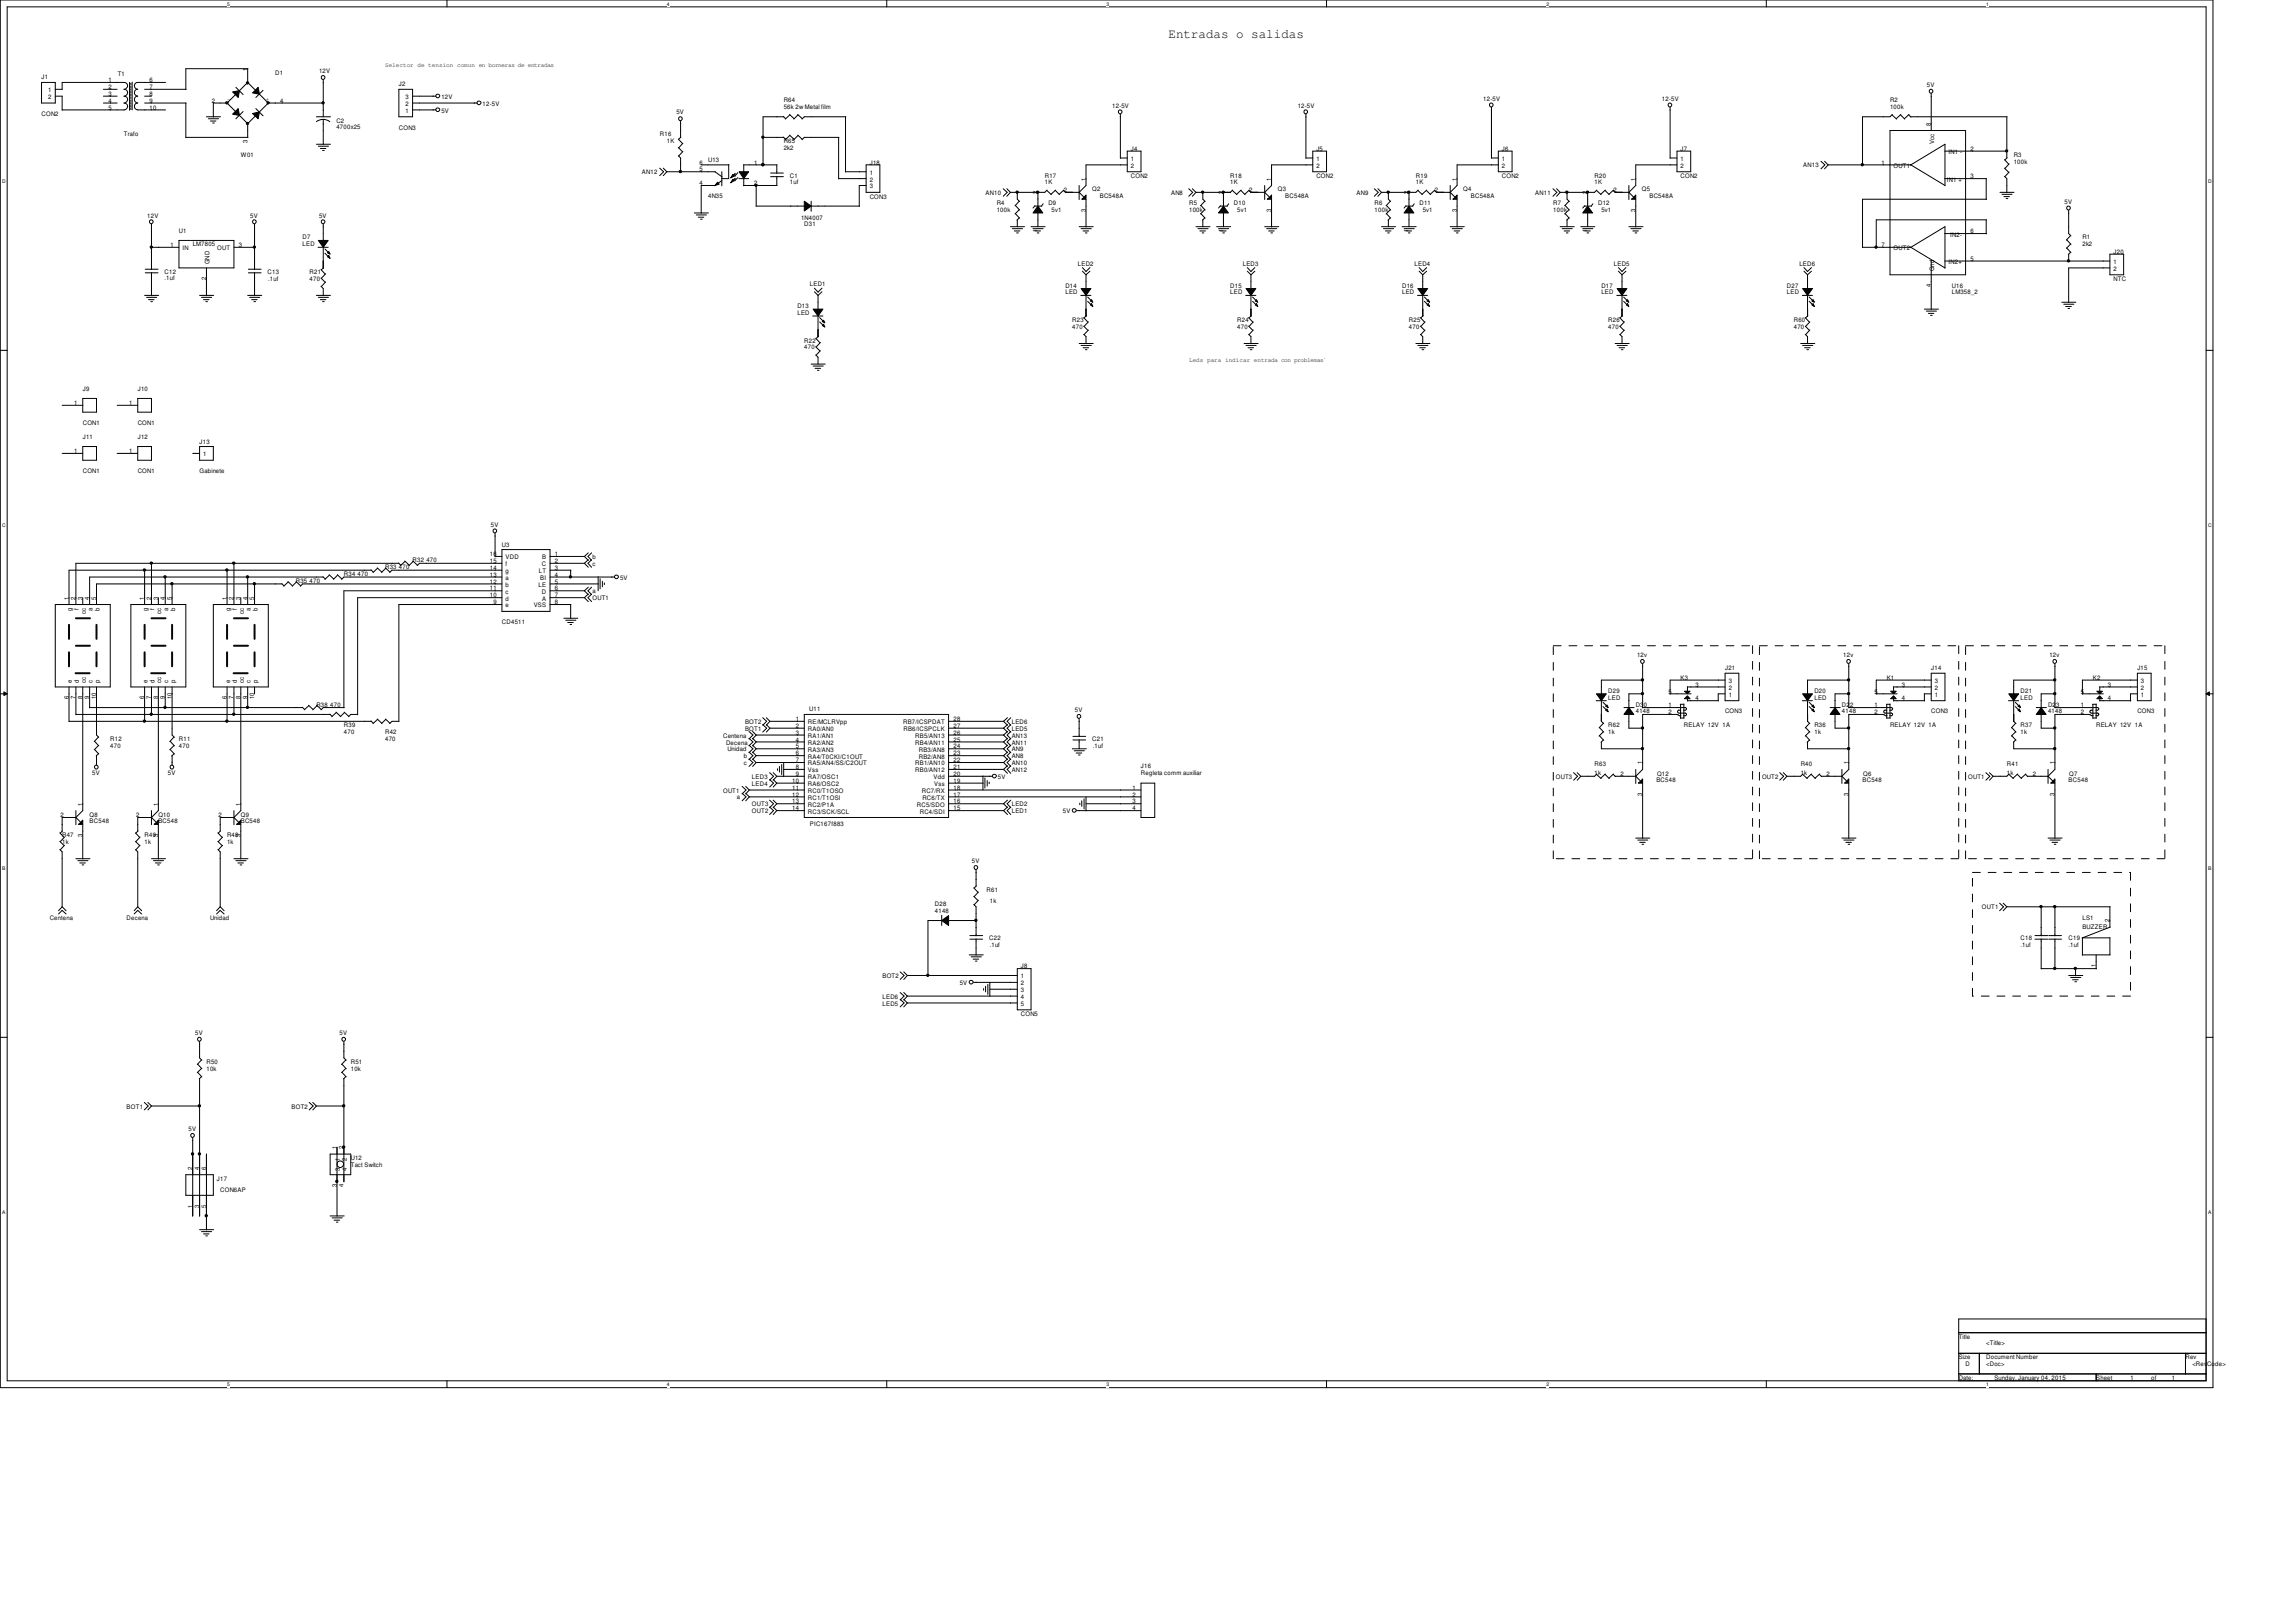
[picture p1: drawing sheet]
<svg xmlns="http://www.w3.org/2000/svg" width="297mm" height="210mm" viewBox="0 0 297 210" stroke-linecap="round" stroke-linejoin="round" font-family="sans-serif">
<defs><g id="words">
<text font-size="1.7" x="151.2" y="4.9">Entradas o salidas</text>
<g font-size=".8">
<text x="5.4" y="10.3">J1</text>
<text x="6.2" y="11.9">1</text>
<text x="14.1" y="10.6">1</text>
<text x="14.1" y="11.5">2</text>
<text x="15.2" y="9.8">T1</text>
<text x="19.3" y="10.6">6</text>
<text x="19.3" y="11.5">7</text>
<text x="32" y="9.1" transform="rotate(-90 32 9.1)">1</text>
<text x="35.6" y="9.7">D1</text>
<text x="41.3" y="9.5">12V</text>
<text x="49.8" y="8.7">Selector de tension comun en borneras de entradas</text>
<text x="51.6" y="11.2">J2</text>
<text x="249.3" y="11.3">5V</text>
<text x="5.4" y="15">CON2</text>
<text x="6.2" y="12.8">2</text>
<text x="14.1" y="12.4">3</text>
<text x="14.1" y="13.3">4</text>
<text x="14.1" y="14.2">5</text>
<text x="16" y="17.7">Trafo</text>
<text x="19.3" y="14.2">10</text>
<text x="19.3" y="12.4">8</text>
<text x="19.3" y="13.3">9</text>
<text x="27.4" y="13.3">2</text>
<text x="29.4" y="13">-</text>
<text x="34.4" y="13">+</text>
<text x="36.2" y="13.3">4</text>
<text x="43.5" y="15.9">C2</text>
<text x="43.5" y="16.7">4700x25</text>
<text x="51.6" y="16.8">CON3</text>
<text x="52.4" y="14.6">1</text>
<text x="52.4" y="13.7">2</text>
<text x="52.4" y="12.8">3</text>
<text x="57.1" y="12.8">12V</text>
<text x="57.1" y="14.6">5V</text>
<text x="62.4" y="13.7">12-5V</text>
<text x="85.4" y="17.7">R16</text>
<text x="87.5" y="14.8">5V</text>
<text x="101.4" y="13.2">R64</text>
<text x="101.4" y="14.1">56k 2w Metal film</text>
<text x="143.9" y="13.9">12-5V</text>
<text x="167.9" y="13.9">12-5V</text>
<text x="191.9" y="13">12-5V</text>
<text x="215" y="13">12-5V</text>
<text x="244.5" y="13.2">R2</text>
<text x="244.5" y="14.1">100k</text>
<text x="249.8" y="16.3" transform="rotate(-90 249.8 16.3)">8</text>
<text x="31.2" y="20.3">W01</text>
<text x="32" y="18.5" transform="rotate(-90 32 18.5)">3</text>
<text x="83.1" y="22.6">AN12</text>
<text x="86.3" y="18.5">1K</text>
<text x="90.5" y="21.3">6</text>
<text x="90.5" y="22.2">5</text>
<text x="90.5" y="24">4</text>
<text x="91.6" y="21">U13</text>
<text x="97.6" y="21.3">1</text>
<text x="97.6" y="24">2</text>
<text x="101.4" y="18.5">R65</text>
<text x="101.4" y="19.4">2k2</text>
<text x="102.2" y="23">C1</text>
<text x="102.2" y="23.8">1uf</text>
<text x="112.5" y="21.3">J18</text>
<text x="112.5" y="22.6">1</text>
<text x="112.5" y="23.5">2</text>
<text x="135.2" y="23">R17</text>
<text x="135.2" y="23.9">1K</text>
<text x="140.5" y="23.4" transform="rotate(-90 140.5 23.4)">1</text>
<text x="146.3" y="19.5">J4</text>
<text x="146.3" y="23.1">CON2</text>
<text x="146.3" y="20.8">1</text>
<text x="146.3" y="21.7">2</text>
<text x="159.2" y="23">R18</text>
<text x="159.2" y="23.9">1K</text>
<text x="164.5" y="23.4" transform="rotate(-90 164.5 23.4)">1</text>
<text x="170.3" y="19.5">J5</text>
<text x="170.3" y="23.1">CON2</text>
<text x="170.3" y="20.8">1</text>
<text x="170.3" y="21.7">2</text>
<text x="183.2" y="23">R19</text>
<text x="183.2" y="23.9">1K</text>
<text x="188.5" y="23.4" transform="rotate(-90 188.5 23.4)">1</text>
<text x="194.3" y="19.5">J6</text>
<text x="194.3" y="23.1">CON2</text>
<text x="194.3" y="20.8">1</text>
<text x="194.3" y="21.7">2</text>
<text x="206.3" y="23">R20</text>
<text x="206.3" y="23.9">1K</text>
<text x="211.6" y="23.4" transform="rotate(-90 211.6 23.4)">1</text>
<text x="217.4" y="19.5">J7</text>
<text x="217.4" y="23.1">CON2</text>
<text x="217.4" y="20.8">1</text>
<text x="217.4" y="21.7">2</text>
<text x="233.3" y="21.7">AN13</text>
<text x="243.4" y="21.3">1</text>
<text x="245" y="21.7">OUT1</text>
<text x="250.2" y="18.6" transform="rotate(-90 250.2 18.6)">Vcc</text>
<text x="251.9" y="23.5">IN1 +</text>
<text x="252.1" y="19.9">IN1 -</text>
<text x="254.9" y="19.5">2</text>
<text x="254.9" y="23.1">3</text>
<text x="260.5" y="20.3">R3</text>
<text x="260.5" y="21.2">100k</text>
<text x="19" y="28.2">12V</text>
<text x="32.4" y="28.2">5V</text>
<text x="41.3" y="28.2">5V</text>
<text x="91.6" y="25.7">4N35</text>
<text x="103.6" y="28.4">1N4007</text>
<text x="104.1" y="29.2">D31</text>
<text x="112.5" y="25.7">CON3</text>
<text x="112.5" y="24.4">3</text>
<text x="127.5" y="25.2">AN10</text>
<text x="128.9" y="26.5">R4</text>
<text x="128.9" y="27.4">100k</text>
<text x="134.2" y="25.1" transform="rotate(-90 134.2 25.1)">2</text>
<text x="135.6" y="26.5">D9</text>
<text x="136.1" y="27.4">5v1</text>
<text x="137.6" y="24.8">2</text>
<text x="140.5" y="27.4" transform="rotate(-90 140.5 27.4)">3</text>
<text x="141.3" y="24.8">Q2</text>
<text x="142.3" y="25.7">BC548A</text>
<text x="151.5" y="25.2">AN8</text>
<text x="153.8" y="26.5">R5</text>
<text x="153.8" y="27.4">100k</text>
<text x="158.2" y="25.1" transform="rotate(-90 158.2 25.1)">2</text>
<text x="159.6" y="26.5">D10</text>
<text x="160.1" y="27.4">5v1</text>
<text x="161.6" y="24.8">2</text>
<text x="164.5" y="27.4" transform="rotate(-90 164.5 27.4)">3</text>
<text x="165.3" y="24.8">Q3</text>
<text x="166.3" y="25.7">BC548A</text>
<text x="175.5" y="25.2">AN9</text>
<text x="177.8" y="26.5">R6</text>
<text x="177.8" y="27.4">100k</text>
<text x="182.2" y="25.1" transform="rotate(-90 182.2 25.1)">2</text>
<text x="183.6" y="26.5">D11</text>
<text x="184.1" y="27.4">5v1</text>
<text x="185.6" y="24.8">2</text>
<text x="188.5" y="27.4" transform="rotate(-90 188.5 27.4)">3</text>
<text x="189.3" y="24.8">Q4</text>
<text x="190.3" y="25.7">BC548A</text>
<text x="198.6" y="25.2">AN11</text>
<text x="201" y="26.5">R7</text>
<text x="201" y="27.4">100k</text>
<text x="205.4" y="25.1" transform="rotate(-90 205.4 25.1)">2</text>
<text x="206.8" y="26.5">D12</text>
<text x="207.2" y="27.4">5v1</text>
<text x="208.7" y="24.8">2</text>
<text x="211.6" y="27.4" transform="rotate(-90 211.6 27.4)">3</text>
<text x="212.4" y="24.8">Q5</text>
<text x="213.4" y="25.7">BC548A</text>
<text x="267.1" y="26.4">5V</text>
<text x="21.3" y="35.4">C12</text>
<text x="22.1" y="32">1</text>
<text x="23.2" y="30.1">U1</text>
<text x="23.6" y="32.4">IN</text>
<text x="24.9" y="31.9">LM7805</text>
<text x="27.1" y="34.2" transform="rotate(-90 27.1 34.2)">GND</text>
<text x="28.1" y="32.4">OUT</text>
<text x="30.9" y="32">3</text>
<text x="34.6" y="35.4">C13</text>
<text x="39.2" y="31">D7</text>
<text x="39.2" y="31.9">LED</text>
<text x="40" y="35.4">R21</text>
<text x="134.2" y="30.1" transform="rotate(-90 134.2 30.1)">1</text>
<text x="139.4" y="34.4">LED2</text>
<text x="158.2" y="30.1" transform="rotate(-90 158.2 30.1)">1</text>
<text x="160.8" y="34.4">LED3</text>
<text x="182.2" y="30.1" transform="rotate(-90 182.2 30.1)">1</text>
<text x="183" y="34.4">LED4</text>
<text x="205.4" y="30.1" transform="rotate(-90 205.4 30.1)">1</text>
<text x="208.8" y="34.4">LED5</text>
<text x="232.8" y="34.4">LED6</text>
<text x="243.4" y="32">7</text>
<text x="245" y="32.4">OUT2</text>
<text x="250.2" y="35.1" transform="rotate(-90 250.2 35.1)">Gnd</text>
<text x="252.1" y="34.2">IN2+</text>
<text x="252.3" y="30.6">IN2-</text>
<text x="254.9" y="30.2">6</text>
<text x="254.9" y="33.7">5</text>
<text x="269.4" y="31">R1</text>
<text x="269.4" y="31.9">2k2</text>
<text x="273.4" y="32.9">J20</text>
<text x="273.4" y="34.2">1</text>
<text x="273.4" y="35.1">2</text>
<text x="21.3" y="36.2">.1uf</text>
<text x="26.7" y="36.3" transform="rotate(-90 26.7 36.3)">2</text>
<text x="34.7" y="36.3">.1uf</text>
<text x="40" y="36.3">470</text>
<text x="103.2" y="39.9">D13</text>
<text x="103.2" y="40.8">LED</text>
<text x="104.8" y="37">LED1</text>
<text x="137.8" y="37.2">D14</text>
<text x="137.8" y="38.1">LED</text>
<text x="138.7" y="41.7">R23</text>
<text x="159.2" y="37.2">D15</text>
<text x="159.2" y="38.1">LED</text>
<text x="160.1" y="41.7">R24</text>
<text x="181.4" y="37.2">D16</text>
<text x="181.4" y="38.1">LED</text>
<text x="182.3" y="41.7">R25</text>
<text x="207.2" y="37.2">D17</text>
<text x="207.2" y="38.1">LED</text>
<text x="208.1" y="41.7">R26</text>
<text x="231.2" y="37.2">D27</text>
<text x="231.2" y="38.1">LED</text>
<text x="232.1" y="41.7">R60</text>
<text x="249.8" y="37.2" transform="rotate(-90 249.8 37.2)">4</text>
<text x="252.5" y="37.2">U16</text>
<text x="252.5" y="38.1">LM358_2</text>
<text x="273.4" y="36.4">NTC</text>
<text x="104.1" y="44.3">R22</text>
<text x="104.1" y="45.2">470</text>
<text x="138.7" y="42.5">470</text>
<text x="153.8" y="46.9">Leds para indicar entrada con problemas`</text>
<text x="160.1" y="42.5">470</text>
<text x="182.3" y="42.5">470</text>
<text x="208.1" y="42.5">470</text>
<text x="232.1" y="42.5">470</text>
<text x="9.6" y="52.4">1</text>
<text x="10.7" y="50.5">J9</text>
<text x="16.7" y="52.4">1</text>
<text x="17.8" y="50.5">J10</text>
<text x="9.6" y="58.6">1</text>
<text x="10.7" y="56.8">J11</text>
<text x="10.7" y="55">CON1</text>
<text x="16.7" y="58.6">1</text>
<text x="17.8" y="56.8">J12</text>
<text x="17.8" y="55">CON1</text>
<text x="25.8" y="57.4">J13</text>
<text x="26.3" y="59.1">1</text>
<text x="10.7" y="61.2">CON1</text>
<text x="17.8" y="61.2">CON1</text>
<text x="25.8" y="61.2">Gabinete</text>
<text x="63.4" y="72">16</text>
<text x="63.5" y="68.2">5V</text>
<text x="64.9" y="70.7">U3</text>
<text x="71.8" y="72">1</text>
<text x="8.9" y="77.6" transform="rotate(-90 8.9 77.6)">1</text>
<text x="9.8" y="77.6" transform="rotate(-90 9.8 77.6)">2</text>
<text x="10.7" y="77.6" transform="rotate(-90 10.7 77.6)">3</text>
<text x="11.6" y="77.6" transform="rotate(-90 11.6 77.6)">4</text>
<text x="12.4" y="77.6" transform="rotate(-90 12.4 77.6)">5</text>
<text x="18.7" y="77.6" transform="rotate(-90 18.7 77.6)">1</text>
<text x="19.6" y="77.6" transform="rotate(-90 19.6 77.6)">2</text>
<text x="20.4" y="77.6" transform="rotate(-90 20.4 77.6)">3</text>
<text x="21.3" y="77.6" transform="rotate(-90 21.3 77.6)">4</text>
<text x="22.2" y="77.6" transform="rotate(-90 22.2 77.6)">5</text>
<text x="29.3" y="77.6" transform="rotate(-90 29.3 77.6)">1</text>
<text x="30.2" y="77.6" transform="rotate(-90 30.2 77.6)">2</text>
<text x="31.1" y="77.6" transform="rotate(-90 31.1 77.6)">3</text>
<text x="32" y="77.6" transform="rotate(-90 32 77.6)">4</text>
<text x="32.9" y="77.6" transform="rotate(-90 32.9 77.6)">5</text>
<text x="38.3" y="75.4">R35 470</text>
<text x="44.5" y="74.5">R34 470</text>
<text x="49.8" y="73.7">R33 470</text>
<text x="53.4" y="72.8">R32 470</text>
<text x="63.4" y="72.9">15</text>
<text x="63.4" y="73.7">14</text>
<text x="63.4" y="74.6">13</text>
<text x="63.4" y="75.5">12</text>
<text x="63.4" y="76.4">11</text>
<text x="63.4" y="77.3">10</text>
<text x="65.4" y="72.4">VDD</text>
<text x="65.4" y="73.3">f</text>
<text x="65.4" y="74.2">g</text>
<text x="65.4" y="75.1">a</text>
<text x="65.4" y="75.9">b</text>
<text x="65.4" y="76.8">c</text>
<text x="65.4" y="77.7">d</text>
<text x="69.7" y="75.9">LE</text>
<text x="69.7" y="74.2">LT</text>
<text x="69.9" y="75.1">BI</text>
<text x="70.1" y="73.3">C</text>
<text x="70.1" y="76.8">D</text>
<text x="70.1" y="72.4">B</text>
<text x="70.1" y="77.7">A</text>
<text x="71.8" y="72.9">2</text>
<text x="71.8" y="73.7">3</text>
<text x="71.8" y="74.6">4</text>
<text x="71.8" y="75.5">5</text>
<text x="71.8" y="76.4">6</text>
<text x="71.8" y="77.3">7</text>
<text x="76.7" y="73.2">c</text>
<text x="76.7" y="72.3">b</text>
<text x="76.7" y="76.8">a</text>
<text x="76.7" y="77.7">OUT1</text>
<text x="80.2" y="75">5V</text>
<text x="9.3" y="79.1" transform="rotate(-90 9.3 79.1)">g</text>
<text x="10.2" y="78.9" transform="rotate(-90 10.2 78.9)">f</text>
<text x="11.1" y="79.5" transform="rotate(-90 11.1 79.5)">cc</text>
<text x="12" y="79.1" transform="rotate(-90 12 79.1)">a</text>
<text x="12.9" y="79.1" transform="rotate(-90 12.9 79.1)">b</text>
<text x="19.1" y="79.1" transform="rotate(-90 19.1 79.1)">g</text>
<text x="20" y="78.9" transform="rotate(-90 20 78.9)">f</text>
<text x="20.9" y="79.5" transform="rotate(-90 20.9 79.5)">cc</text>
<text x="21.8" y="79.1" transform="rotate(-90 21.8 79.1)">a</text>
<text x="22.6" y="79.1" transform="rotate(-90 22.6 79.1)">b</text>
<text x="29.8" y="79.1" transform="rotate(-90 29.8 79.1)">g</text>
<text x="30.6" y="78.9" transform="rotate(-90 30.6 78.9)">f</text>
<text x="31.5" y="79.5" transform="rotate(-90 31.5 79.5)">cc</text>
<text x="32.4" y="79.1" transform="rotate(-90 32.4 79.1)">a</text>
<text x="33.3" y="79.1" transform="rotate(-90 33.3 79.1)">b</text>
<text x="63.8" y="78.2">9</text>
<text x="64.9" y="80.8">CD4511</text>
<text x="65.4" y="78.6">e</text>
<text x="69" y="78.6">VSS</text>
<text x="71.8" y="78.2">8</text>
<text x="9.3" y="88.4" transform="rotate(-90 9.3 88.4)">e</text>
<text x="10.2" y="88.4" transform="rotate(-90 10.2 88.4)">d</text>
<text x="11.1" y="88.4" transform="rotate(-90 11.1 88.4)">cc</text>
<text x="12" y="88.4" transform="rotate(-90 12 88.4)">c</text>
<text x="12.9" y="88.4" transform="rotate(-90 12.9 88.4)">p</text>
<text x="19.1" y="88.4" transform="rotate(-90 19.1 88.4)">e</text>
<text x="20" y="88.4" transform="rotate(-90 20 88.4)">d</text>
<text x="20.9" y="88.4" transform="rotate(-90 20.9 88.4)">cc</text>
<text x="21.8" y="88.4" transform="rotate(-90 21.8 88.4)">c</text>
<text x="22.6" y="88.4" transform="rotate(-90 22.6 88.4)">p</text>
<text x="29.8" y="88.4" transform="rotate(-90 29.8 88.4)">e</text>
<text x="30.6" y="88.4" transform="rotate(-90 30.6 88.4)">d</text>
<text x="31.5" y="88.4" transform="rotate(-90 31.5 88.4)">cc</text>
<text x="32.4" y="88.4" transform="rotate(-90 32.4 88.4)">c</text>
<text x="33.3" y="88.4" transform="rotate(-90 33.3 88.4)">p</text>
<text x="208.1" y="89.7">D29</text>
<text x="211.8" y="85">12v</text>
<text x="215.9" y="89.7">5</text>
<text x="217.4" y="88">K3</text>
<text x="219.4" y="88.9">3</text>
<text x="223.2" y="86.7">J21</text>
<text x="223.6" y="89.3">2</text>
<text x="223.6" y="88.4">3</text>
<text x="234.7" y="89.7">D20</text>
<text x="238.5" y="85">12v</text>
<text x="242.5" y="89.7">5</text>
<text x="244.1" y="88">K1</text>
<text x="246" y="88.9">3</text>
<text x="249.8" y="86.7">J14</text>
<text x="250.3" y="89.3">2</text>
<text x="250.3" y="88.4">3</text>
<text x="261.4" y="89.7">D21</text>
<text x="265.1" y="85">12v</text>
<text x="269.2" y="89.7">5</text>
<text x="270.8" y="88">K2</text>
<text x="272.7" y="88.9">3</text>
<text x="276.5" y="86.7">J15</text>
<text x="277" y="89.3">2</text>
<text x="277" y="88.4">3</text>
<text x="8.9" y="90.5" transform="rotate(-90 8.9 90.5)">6</text>
<text x="9.8" y="90.5" transform="rotate(-90 9.8 90.5)">7</text>
<text x="10.7" y="90.5" transform="rotate(-90 10.7 90.5)">8</text>
<text x="11.6" y="90.5" transform="rotate(-90 11.6 90.5)">9</text>
<text x="12.4" y="90.5" transform="rotate(-90 12.4 90.5)">10</text>
<text x="14.3" y="95.9">R12</text>
<text x="18.7" y="90.5" transform="rotate(-90 18.7 90.5)">6</text>
<text x="19.6" y="90.5" transform="rotate(-90 19.6 90.5)">7</text>
<text x="20.4" y="90.5" transform="rotate(-90 20.4 90.5)">8</text>
<text x="21.3" y="90.5" transform="rotate(-90 21.3 90.5)">9</text>
<text x="22.2" y="90.5" transform="rotate(-90 22.2 90.5)">10</text>
<text x="23.2" y="95.9">R11</text>
<text x="29.3" y="90.5" transform="rotate(-90 29.3 90.5)">6</text>
<text x="30.2" y="90.5" transform="rotate(-90 30.2 90.5)">7</text>
<text x="31.1" y="90.5" transform="rotate(-90 31.1 90.5)">8</text>
<text x="32" y="90.5" transform="rotate(-90 32 90.5)">9</text>
<text x="32.9" y="90.5" transform="rotate(-90 32.9 90.5)">10</text>
<text x="40.9" y="91.4">R38 470</text>
<text x="44.5" y="94.1">R39</text>
<text x="44.5" y="95">470</text>
<text x="49.8" y="95">R42</text>
<text x="49.8" y="95.9">470</text>
<text x="93.6" y="95.5">Centena</text>
<text x="96.4" y="94.6">BOT1</text>
<text x="96.4" y="93.7">BOT2</text>
<text x="103" y="93.3">1</text>
<text x="103" y="94.2">2</text>
<text x="103" y="95.1">3</text>
<text x="103" y="96">4</text>
<text x="104.5" y="93.7">RE/MCLRVpp</text>
<text x="104.5" y="94.6">RA0/AN0</text>
<text x="104.5" y="95.5">RA1/AN1</text>
<text x="104.7" y="92">U11</text>
<text x="116.8" y="93.7">RB7/ICSPDAT</text>
<text x="116.9" y="94.6">RB6/ICSPCLK</text>
<text x="118.4" y="95.5">RB5/AN13</text>
<text x="123.4" y="93.3">28</text>
<text x="123.4" y="94.2">27</text>
<text x="123.4" y="95.1">26</text>
<text x="123.4" y="96">25</text>
<text x="130.9" y="95.5">AN13</text>
<text x="130.9" y="93.7">LED6</text>
<text x="130.9" y="94.6">LED5</text>
<text x="139.1" y="92.2">5V</text>
<text x="141.3" y="95.9">C21</text>
<text x="208.1" y="94.1">R62</text>
<text x="208.1" y="95">1k</text>
<text x="208.1" y="90.6">LED</text>
<text x="211.6" y="91.4">D30</text>
<text x="211.6" y="92.3">4148</text>
<text x="215.9" y="91.5">1</text>
<text x="215.9" y="92.4">2</text>
<text x="217.8" y="94.1">RELAY 12V 1A</text>
<text x="219.4" y="90.6">4</text>
<text x="223.2" y="92.3">CON3</text>
<text x="223.6" y="90.2">1</text>
<text x="234.7" y="94.1">R36</text>
<text x="234.7" y="95">1k</text>
<text x="234.7" y="90.6">LED</text>
<text x="238.3" y="91.4">D22</text>
<text x="238.3" y="92.3">4148</text>
<text x="242.5" y="91.5">1</text>
<text x="242.5" y="92.4">2</text>
<text x="244.5" y="94.1">RELAY 12V 1A</text>
<text x="246" y="90.6">4</text>
<text x="249.8" y="92.3">CON3</text>
<text x="250.3" y="90.2">1</text>
<text x="261.4" y="94.1">R37</text>
<text x="261.4" y="95">1k</text>
<text x="261.4" y="90.6">LED</text>
<text x="265" y="91.4">D23</text>
<text x="265" y="92.3">4148</text>
<text x="269.2" y="91.5">1</text>
<text x="269.2" y="92.4">2</text>
<text x="271.2" y="94.1">RELAY 12V 1A</text>
<text x="272.7" y="90.6">4</text>
<text x="276.5" y="92.3">CON3</text>
<text x="277" y="90.2">1</text>
<text x="11.9" y="100.3">5V</text>
<text x="14.3" y="96.8">470</text>
<text x="21.7" y="100.3">5V</text>
<text x="23.2" y="96.8">470</text>
<text x="93.9" y="96.4">Decena</text>
<text x="94.1" y="97.2">Unidad</text>
<text x="96.2" y="98.1">b</text>
<text x="96.2" y="99">c</text>
<text x="97.3" y="101.7">LED4</text>
<text x="97.3" y="100.8">LED3</text>
<text x="102.5" y="101.3">10</text>
<text x="103" y="96.9">5</text>
<text x="103" y="97.7">6</text>
<text x="103" y="98.6">7</text>
<text x="103" y="99.5">8</text>
<text x="103" y="100.4">9</text>
<text x="104.5" y="96.4">RA2/AN2</text>
<text x="104.5" y="97.3">RA3/AN3</text>
<text x="104.5" y="98.2">RA4/T0CKI/C1OUT</text>
<text x="104.5" y="99.1">RA5/AN4/SS/C2OUT</text>
<text x="104.5" y="99.9">Vss</text>
<text x="104.5" y="100.8">RA7/OSC1</text>
<text x="104.5" y="101.7">RA6/OSC2</text>
<text x="118.4" y="96.4">RB4/AN11</text>
<text x="118.4" y="99.1">RB1/AN10</text>
<text x="118.4" y="99.9">RB0/AN12</text>
<text x="118.9" y="97.3">RB3/AN8</text>
<text x="118.9" y="98.2">RB2/AN8</text>
<text x="120.8" y="100.8">Vdd</text>
<text x="120.9" y="101.7">Vss</text>
<text x="123.4" y="96.9">24</text>
<text x="123.4" y="97.7">23</text>
<text x="123.4" y="98.6">22</text>
<text x="123.4" y="99.5">21</text>
<text x="123.4" y="100.4">20</text>
<text x="123.4" y="101.3">19</text>
<text x="129.1" y="100.8">5V</text>
<text x="130.9" y="96.4">AN11</text>
<text x="130.9" y="97.2">AN9</text>
<text x="130.9" y="98.1">AN8</text>
<text x="130.9" y="99">AN10</text>
<text x="130.9" y="99.9">AN12</text>
<text x="141.4" y="96.8">.1uf</text>
<text x="147.6" y="99.4">J16</text>
<text x="147.6" y="100.3">Regleta comm auxiliar</text>
<text x="201.3" y="100.8">OUT3</text>
<text x="206.3" y="99.2">R63</text>
<text x="206.3" y="100.3">1k</text>
<text x="209.6" y="100.4">2</text>
<text x="212.5" y="98.9" transform="rotate(-90 212.5 98.9)">1</text>
<text x="214.3" y="101.2">BC548</text>
<text x="214.4" y="100.4">Q12</text>
<text x="228" y="100.8">OUT2</text>
<text x="233" y="99.2">R40</text>
<text x="233" y="100.3">1k</text>
<text x="236.3" y="100.4">2</text>
<text x="239.1" y="98.9" transform="rotate(-90 239.1 98.9)">1</text>
<text x="241" y="101.2">BC548</text>
<text x="241" y="100.4">Q6</text>
<text x="254.6" y="100.8">OUT1</text>
<text x="259.6" y="99.2">R41</text>
<text x="259.6" y="100.3">1k</text>
<text x="263" y="100.4">2</text>
<text x="265.8" y="98.9" transform="rotate(-90 265.8 98.9)">1</text>
<text x="267.6" y="101.2">BC548</text>
<text x="267.7" y="100.4">Q7</text>
<text x="7.8" y="105.7">2</text>
<text x="10.7" y="104.3" transform="rotate(-90 10.7 104.3)">1</text>
<text x="11.6" y="105.7">Q8</text>
<text x="11.6" y="106.6">BC548</text>
<text x="17.6" y="105.7">2</text>
<text x="20.4" y="104.3" transform="rotate(-90 20.4 104.3)">1</text>
<text x="20.5" y="105.7">Q10</text>
<text x="20.5" y="106.6">BC548</text>
<text x="28.3" y="105.7">2</text>
<text x="31.1" y="104.3" transform="rotate(-90 31.1 104.3)">1</text>
<text x="31.2" y="105.7">Q9</text>
<text x="31.2" y="106.6">BC548</text>
<text x="93.6" y="102.6">OUT1</text>
<text x="95.3" y="103.5">a</text>
<text x="97.3" y="105.2">OUT2</text>
<text x="97.3" y="104.4">OUT3</text>
<text x="102.5" y="102.2">11</text>
<text x="102.5" y="103.1">12</text>
<text x="102.5" y="104">13</text>
<text x="102.5" y="104.9">14</text>
<text x="104.5" y="102.6">RC0/T1OSO</text>
<text x="104.5" y="103.5">RC1/T1OSI</text>
<text x="104.5" y="104.4">RC2/P1A</text>
<text x="104.5" y="105.3">RC3/SCK/SCL</text>
<text x="104.8" y="106.9">PIC167f883</text>
<text x="118.6" y="104.4">RC5/SDO</text>
<text x="119" y="105.3">RC4/SDI</text>
<text x="119.2" y="102.6">RC7/RX</text>
<text x="119.3" y="103.5">RC6/TX</text>
<text x="123.4" y="102.2">18</text>
<text x="123.4" y="103.1">17</text>
<text x="123.4" y="104">16</text>
<text x="123.4" y="104.9">15</text>
<text x="130.9" y="105.2">LED1</text>
<text x="130.9" y="104.4">LED2</text>
<text x="137.5" y="105.2">5V</text>
<text x="146.5" y="102.2">1</text>
<text x="146.5" y="103.1">2</text>
<text x="146.5" y="104">3</text>
<text x="146.5" y="104.9">4</text>
<text x="212.5" y="103" transform="rotate(-90 212.5 103)">3</text>
<text x="239.1" y="103" transform="rotate(-90 239.1 103)">3</text>
<text x="265.8" y="103" transform="rotate(-90 265.8 103)">3</text>
<text x="8" y="108.3">R47</text>
<text x="8" y="109.2">1k</text>
<text x="10.7" y="108.3" transform="rotate(-90 10.7 108.3)">3</text>
<text x="18.7" y="108.3">R49</text>
<text x="18.7" y="109.2">1k</text>
<text x="20.4" y="108.3" transform="rotate(-90 20.4 108.3)">3</text>
<text x="29.4" y="108.3">R48</text>
<text x="29.4" y="109.2">1k</text>
<text x="31.1" y="108.3" transform="rotate(-90 31.1 108.3)">3</text>
<text x="125.7" y="111.7">5V</text>
<text x="6.4" y="119">Centena</text>
<text x="16.4" y="119">Decena</text>
<text x="27.2" y="119">Unidad</text>
<text x="120.9" y="117.2">D28</text>
<text x="120.9" y="118.1">4148</text>
<text x="127.6" y="115.4">R61</text>
<text x="128.1" y="116.9">1k</text>
<text x="256.4" y="117.7">OUT1</text>
<text x="269.4" y="119">LS1</text>
<text x="272.9" y="119.4" transform="rotate(-90 272.9 119.4)">2</text>
<text x="128" y="121.7">C22</text>
<text x="128.1" y="122.6">.1uf</text>
<text x="132.1" y="125.3">J8</text>
<text x="261.4" y="121.7">C18</text>
<text x="261.4" y="122.6">.1uf</text>
<text x="267.6" y="121.7">C19</text>
<text x="267.6" y="122.6">.1uf</text>
<text x="269.4" y="120.2">BUZZER</text>
<text x="271.1" y="125.2" transform="rotate(-90 271.1 125.2)">1</text>
<text x="114.2" y="129.2">LED6</text>
<text x="114.2" y="130.1">LED5</text>
<text x="114.2" y="126.6">BOT2</text>
<text x="124.2" y="127.5">5V</text>
<text x="132.1" y="131.5">CON5</text>
<text x="132.1" y="126.6">1</text>
<text x="132.1" y="127.5">2</text>
<text x="132.1" y="128.4">3</text>
<text x="132.1" y="129.3">4</text>
<text x="132.1" y="130.2">5</text>
<text x="25.3" y="133.9">5V</text>
<text x="26.7" y="137.7">R50</text>
<text x="43.9" y="133.9">5V</text>
<text x="45.4" y="137.7">R51</text>
<text x="16.4" y="143.5">BOT1</text>
<text x="26.7" y="138.6">10k</text>
<text x="37.7" y="143.5">BOT2</text>
<text x="45.4" y="138.6">10k</text>
<text x="24.4" y="146.4">5V</text>
<text x="43.6" y="148.7" transform="rotate(-90 43.6 148.7)">1</text>
<text x="44.4" y="148.7" transform="rotate(-90 44.4 148.7)">2</text>
<text x="24.9" y="151.4" transform="rotate(-90 24.9 151.4)">2</text>
<text x="25.8" y="151.4" transform="rotate(-90 25.8 151.4)">4</text>
<text x="26.7" y="151.4" transform="rotate(-90 26.7 151.4)">6</text>
<text x="28.1" y="152.8">J17</text>
<text x="28.5" y="154.2">CON6AP</text>
<text x="43.6" y="153.6" transform="rotate(-90 43.6 153.6)">3</text>
<text x="44" y="151.6" transform="rotate(-90 44 151.6)">3</text>
<text x="44" y="150.2" transform="rotate(-90 44 150.2)">1</text>
<text x="44.4" y="153.6" transform="rotate(-90 44.4 153.6)">4</text>
<text x="44.9" y="151.6" transform="rotate(-90 44.9 151.6)">4</text>
<text x="44.9" y="150.2" transform="rotate(-90 44.9 150.2)">2</text>
<text x="45.4" y="150.1">U12</text>
<text x="45.4" y="151">Tact Switch</text>
<text x="24.9" y="156.3" transform="rotate(-90 24.9 156.3)">1</text>
<text x="25.8" y="156.3" transform="rotate(-90 25.8 156.3)">3</text>
<text x="26.7" y="156.3" transform="rotate(-90 26.7 156.3)">5</text>
<text x="253.4" y="173.2">Title</text>
<text x="253.4" y="175.9">Size</text>
<text x="253.4" y="178.6">Date:</text>
<text x="254.3" y="176.8">D</text>
<text x="257" y="175.9">Document Number</text>
<text x="257" y="176.8">&lt;Doc&gt;</text>
<text x="257" y="174.1">&lt;Title&gt;</text>
<text x="258" y="178.6">Sunday, January 04, 2015</text>
<text x="271.2" y="178.6">Sheet</text>
<text x="275.6" y="178.6">1</text>
<text x="278.3" y="178.6">of</text>
<text x="281" y="178.6">1</text>
<text x="282.7" y="175.9">Rev</text>
<text x="283.6" y="176.8">&lt;RevCode&gt;</text>
</g>
<g font-size=".6">
<text x="29.4" y=".7">5</text>
<text x="86.3" y=".7">4</text>
<text x="143.2" y=".7">3</text>
<text x="200.1" y=".7">2</text>
<text x="257" y=".7">1</text>
<text x=".3" y="23.7">D</text>
<text x="285.7" y="23.7">D</text>
<text x=".3" y="68.2">C</text>
<text x="285.7" y="68.2">C</text>
<text x=".3" y="112.6">B</text>
<text x="285.7" y="112.6">B</text>
<text x=".3" y="157.1">A</text>
<text x="285.7" y="157.1">A</text>
<text x="29.4" y="179.4">5</text>
<text x="86.3" y="179.4">4</text>
<text x="143.2" y="179.4">3</text>
<text x="200.1" y="179.4">2</text>
<text x="257" y="179.4">1</text>
</g>
</g></defs>
<path d="M0 0h286.3v179.6h-286.3zM.9 .9h284.5v177.8h-284.5z" fill="none" stroke="#000" stroke-width=".13"/>
<g fill="#fff">
<path d="M29.4 .1h.3v.7h-.3z"/>
<path d="M29.4 178.8h.3v.7h-.3z"/>
</g>
<path d="M57.8 0v.9M57.8 178.7v.9" fill="none" stroke="#000" stroke-width=".13"/>
<g fill="#fff">
<path d="M86.3 .1h.3v.7h-.3z"/>
<path d="M86.3 178.8h.3v.7h-.3z"/>
</g>
<path d="M114.7 0v.9M114.7 178.7v.9" fill="none" stroke="#000" stroke-width=".13"/>
<g fill="#fff">
<path d="M143.2 .1h.3v.7h-.3z"/>
<path d="M143.2 178.8h.3v.7h-.3z"/>
</g>
<path d="M171.6 0v.9M171.6 178.7v.9" fill="none" stroke="#000" stroke-width=".13"/>
<g fill="#fff">
<path d="M200.1 .1h.3v.7h-.3z"/>
<path d="M200.1 178.8h.3v.7h-.3z"/>
</g>
<path d="M228.5 0v.9M228.5 178.7v.9" fill="none" stroke="#000" stroke-width=".13"/>
<g fill="#fff">
<path d="M257 .1h.3v.7h-.3z"/>
<path d="M257 178.8h.3v.7h-.3z"/>
<path d="M.3 23.1h.5v.7h-.5z"/>
<path d="M285.7 23.1h.4v.7h-.4z"/>
<path d="M.3 67.6h.5v.7h-.5z"/>
<path d="M285.7 67.6h.4v.7h-.4z"/>
</g>
<path d="M0 45.3h.9M285.4 45.3h.9" fill="none" stroke="#000" stroke-width=".13"/>
<g fill="#fff">
<path d="M.3 112h.4v.7h-.4z"/>
<path d="M285.7 112h.4v.7h-.4z"/>
</g>
<path d="M0 89.8h.9M.5 89.5l.4 .3-.4 .2zM285.4 89.8l.4-.3v.5zM285.4 89.8h.9" fill="none" stroke="#000" stroke-width=".13"/>
<path d="M.5 89.5l.4 .3-.4 .2zM285.4 89.8l.4-.3v.5z" fill="#000"/>
<g fill="#fff">
<path d="M.3 156.5h.4v.7h-.4z"/>
<path d="M285.7 156.5h.3v.7h-.3z"/>
</g>
<g fill="none" stroke="#000" stroke-width=".13">
<path d="M5.4 10.7h1.8v2.6h-1.8zM7.2 12.4h.8v1.9M7.2 11.6h.8M8 11.6v-.9h8a.44 .44 0 0 1 .5 .4 .44 .44 0 0 1-.5 .5 .44 .44 0 0 1 .5 .4 .44 .44 0 0 1-.5 .4 .44 .44 0 0 1 .5 .5 .44 .44 0 0 1-.5 .4 .44 .44 0 0 1 .5 .5 .44 .44 0 0 1-.5 .4M8 14.2h8.1M13.4 12.4h1.8M13.4 13.3h1.8M13.4 11.6h1.8M16.8 10.7v3.6M16.9 10.8v.2M16.9 11.1v.2M16.9 11.5v.2"/>
<path d="M16.9 11.8v.3M16.9 12.2v.2M16.9 12.5v.2M16.9 12.9v.2M16.9 13.3v.2M16.9 13.6v.2M16.9 14v.2M17.1 10.6v3.6M17.8 10.7h3.6M17.8 10.7a.45 .45 0 0 0-.4 .4 .45 .45 0 0 0 .4 .5 .45 .45 0 0 0-.4 .4 .45 .45 0 0 0 .4 .4 .45 .45 0 0 0-.4 .5 .45 .45 0 0 0 .4 .4 .45 .45 0 0 0-.4 .5 .45 .45 0 0 0 .4 .4h3.6M18.7 12.4h.9M18.7 13.3h5.4"/>
<path d="M18.7 11.6h5.4M24 13.3v4.5M24 17.8h8.1M26.7 15.1h1.8M27 15.4h1.3M27.2 15.7h.7M27.5 15.9h.2M29.2 13.2h.3v.2h-.3zM29.4 13.3l1.2 1.2M29.5 13.3h-1.9v1.9M30.1 14.8l.7-.7 .2 .8zM30.1 11.9l.9-.2-.2 .9z"/>
<path d="M30.5 12.2l-1.2 1.2M30.5 11.3l1 .9M31 14.9l1.1 1.1M31.5 14.4l-1 1M31.9 10.6h.2v.2h-.2zM31.9 15.9h.2v.2h-.2zM32 10.6l1.1 1.1M32 10.7l-1.1 1.1M32 8.9v.9M32 9.8v1M32 16v1.8M32.1 8.9h-8.1v2.7"/>
<path d="M32.7 12l.7-.7 .2 .9zM32.7 14.7l.9-.2-.2 .9zM33.1 14.1l.9 .9M33.1 14.9l-1.1 1.1M33.5 12.1l1.2 1.2h7.2M34 11.7l-.9 .9M34.6 13.2h.2v.2h-.2zM34.8 13.3l-1.2 1.2M40.9 15.1h1.9M40.9 18.7h1.9M41.2 18.9h1.3M41.4 19.2h.8"/>
<path d="M41.6 9.8h.2l.2 .1v.3l-.2 .1-.2-.1zM41.7 13.2h.2v.2h-.2zM41.7 19.5h.2M41.8 15.5l.6 .1 .3 .1M41.8 15.5l-.6 .1-.3 .1M41.8 10.3v4.8M41.8 15.5v3.2M51.6 11.6h1.8v3.5h-1.8zM53.4 12.4h3M53.4 14.2h3M53.4 13.3h8.3M87.8 19.1l.5 .5"/>
<path d="M87.8 18l.5 .6M87.9 15.2l.1-.1 .2 .1v.3l-.2 .1-.1-.1zM88 15.7v2.1M88.1 17.7l-.3 .3M88.3 19.6l-.5 .6M88.3 18.5l-.5 .6M98.6 17.6h.2v.3h-.2zM98.7 17.8h2.7M101.3 17.7l.3 .3M101.3 15.1l.3 .3M101.4 15.1h-2.7v6.3M102.1 17.5l.6 .5"/>
<path d="M102.1 14.8l.6 .6M102.2 17.5l-.6 .6M102.2 14.9l-.6 .5M103.2 17.5l.6 .5M103.2 14.8l.6 .6M103.2 17.5l-.5 .6M103.2 14.9l-.5 .5M108.5 17.8v5.4M108.5 17.8h-4.4l-.3 .3M109.4 15.1v7.2M109.4 15.1h-5.3l-.3 .3M144.8 14.3l.1-.1 .2 .1v.4h-.2h-.1z"/>
<path d="M144.9 14.8v5.7M145.8 19.6h1.8v2.6h-1.8zM168.8 14.3l.1-.1 .2 .1v.4h-.2h-.1zM168.9 14.8v5.7M169.8 19.6h1.8v2.6h-1.8zM192.8 13.4l.1-.1 .2 .1v.4h-.2h-.1zM193 13.9v6.6M193.8 19.6h1.8v2.6h-1.8zM215.9 13.4l.1-.1 .2 .1v.4h-.2h-.1zM216.1 13.9v6.6M217 19.6h1.7v2.6h-1.7zM244.5 16.9h9.8v18.7h-9.8z"/>
<path d="M244.8 14.9l.6 .5M244.8 14.8l-.3 .3h-3.5v6.3M245.9 14.9l.5 .5M245.9 14.8l-.6 .6M246.9 14.9l.3 .3M247 14.8l-.6 .6M247.2 15.1h12.5M249.7 11.6h.1l.2 .1v.3l-.2 .1-.1-.1zM249.8 12.1v4.8M251.6 19.6h8.1M259.5 19.4h.2v.2h-.2zM259.6 15.1v5.3"/>
<path d="M18.7 38.2h1.8M18.8 35.3h1.6M18.8 34.8h1.6M19 38.5h1.3M19.2 38.8h.7M19.4 28.5l.2-.1 .2 .2-.1 .3-.1 .1-.2-.1zM19.5 31.9h.2v.2h-.2zM19.5 39h.2M19.6 29v5.9M19.6 35.3v3M19.6 32h3.6M23.2 31.1h7.1v3.6h-7.1z"/>
<path d="M25.8 38.2h1.8M26.1 38.5h1.3M26.3 38.8h.7M26.6 39h.2M26.7 34.7v3.6M30.3 32h2.6M32 38.2h1.9M32.1 35.3h1.7M32.1 34.8h1.7M32.3 38.5h1.3M32.6 38.8h.7M32.7 28.5l.2-.1 .2 .2v.3l-.2 .1-.2-.1z"/>
<path d="M32.8 31.9h.2v.2h-.2zM32.8 39h.3M32.9 29v5.9M32.9 35.3v3M40.9 38.2h1.9M41.1 32h1.4M41.2 31.1h1.3l-.7 .9zM41.2 38.5h1.3M41.4 38.8h.8M41.5 37l.3 .3v.9M41.5 36l.6 .5M41.5 34.9l.6 .6"/>
<path d="M41.6 28.5l.2-.1 .2 .2v.3l-.2 .1-.2-.1zM41.7 39h.2M41.8 29v2.2M41.8 32v2.7M41.9 34.6l-.3 .3M42 32.2l.6 .6M42 32.8l.6 .6M42.1 36.5l-.5 .6M42.1 35.4l-.5 .6M42.5 33.1l.2 .3-.3-.2zM42.5 32.6l.2 .3-.3-.2zM85.3 21.8l.5 .4-.5 .5"/>
<path d="M85.8 21.8l.5 .4M86.3 22.2l-.5 .5M86.3 22.2h6.2M87.8 20.2l.2 .2v1.9M87.9 22.1h.2v.2h-.2zM89.8 27.6h1.8M90.1 27.8h1.3M90.3 28.1h.8M90.6 28.4h.2M90.7 21.3h3.6M92.5 22.2l.9 .7M92.5 24h-1.8v3.6"/>
<path d="M92.8 23.6l.2 .2-.5 .2zM93.4 22.2v1.8M93.4 23.4l-.9 .6M94.3 21.3v1.8h-1M94.8 23.2l.2 .2-.5 .3zM94.8 22.6l.2 .2-.5 .2zM95.1 22.5v.3M95.1 23.1v.3M95.1 23.1l-.4 .4M95.1 22.4l-.4 .5M95.5 23l-.4 .4M95.5 22.4l-.4 .4"/>
<path d="M95.6 23.1h1.3M95.6 22.2h1.3l-.7 .9zM96.2 21.3h4.3M96.2 24h4.3M96.2 21.3v1M96.2 23.1v.9M97.7 23.9h.2v.2h-.2zM97.8 26.7h6.3M97.8 24v2.7M98.6 21.2h.2v.2h-.2zM99.7 22.9h1.6M99.7 22.4h1.6"/>
<path d="M100.5 21.3v1.1M100.5 22.8v1.2M104.1 26l.8 .7-.8 .6zM104.9 26.7h6.3M104.9 26v1.3M105.4 37.8l.4 .4M105.4 37.3l.4 .5 .5-.5M105.8 38.2v1.8M106.3 37.8l-.5 .4M108.5 23.1h3.6M109.4 22.2h2.7M112.1 21.3h1.7v3.6h-1.7z"/>
<path d="M112.1 24h-.9v2.7M129.8 24.4l.5 .5-.5 .5M130.3 24.4l.4 .5M130.7 24.9l-.4 .5M130.7 29.3h1.8M131 29.6h1.3M131.2 29.9h.7M131.4 26.6l.5 .6M131.4 27.6l.5 .6M131.5 24.8h.2v.2h-.2zM131.5 30.1h.2M131.6 24.9v.9l.3 .3"/>
<path d="M131.6 28.4v.9M131.9 28.2l-.3 .3M131.9 26l-.6 .6M131.9 27.1l-.6 .6M133.4 29.3h1.8M133.6 29.6h1.4M133.9 26.7h.9M133.9 29.9h.7M133.9 26.6l-.3 .3M134.1 24.8h.3v.2h-.3zM134.2 30.1h.2M134.3 26.7l.6 .9h-1.3z"/>
<path d="M134.3 24.9v1.8M134.3 27.5v1.8M135 26.4l-.3 .3M135.4 24.6l.6 .6M135.5 24.6l-.3 .3h-4.5M136.5 24.6l.6 .6M136.6 24.6l-.6 .5M137.6 24.6l.3 .3M137.6 24.6l-.6 .5M137.8 24.9h1.8l.7 .7M139.6 29.3h1.8M139.6 24v1.8"/>
<path d="M139.8 38.2h1.3M139.9 37.3h1.2l-.6 .9zM139.9 29.6h1.3M140 35.1l.5 .5M140 34.6l.5 .5 .5-.5M140.1 29.9h.7M140.4 30.1h.2M140.5 25.2v.6h-.5zM140.5 25.8v3.6M140.5 35.6v1.8M140.5 38.2v2.7M140.7 38.4l.6 .6"/>
<path d="M140.7 39l.6 .6M141 35.1l-.5 .5M141.2 39.3l.2 .4-.3-.2zM141.2 38.8l.2 .3-.3-.2zM144.9 20.4h.9M145.8 21.3h-5.3v2.7l-.9 .9M153.8 24.4l.5 .5-.5 .5M154.3 24.4l.4 .5M154.7 24.9l-.4 .5M154.7 29.3h1.8M154.7 24.9h4.5M155 29.6h1.3"/>
<path d="M155.2 29.9h.8M155.4 26.6l.5 .6M155.4 27.6l.5 .6M155.5 24.8h.2v.2h-.2zM155.5 30.1h.2M155.6 24.9v.9l.3 .3M155.6 28.4v.9M155.9 28.2l-.3 .3M155.9 26l-.6 .6M155.9 27.1l-.6 .6M157.4 29.3h1.8M157.6 29.6h1.4"/>
<path d="M157.9 26.7h.9M157.9 29.9h.7M157.9 26.6l-.3 .3M158.1 24.8h.3v.2h-.3zM158.2 30.1h.2M158.3 26.7l.6 .9h-1.3zM158.3 24.9v1.8M158.3 27.5v1.8M159 26.4l-.3 .3M159.4 24.6l.6 .6M159.5 24.6l-.3 .3M160.5 24.6l.6 .6"/>
<path d="M160.6 24.6l-.6 .5M161.2 38.2h1.3M161.2 37.3h1.3l-.7 .9zM161.4 35.1l.4 .5M161.4 34.6l.4 .5 .5-.5M161.6 24.6l.3 .3M161.6 24.6l-.6 .5M161.8 24.9h1.8l.7 .7M161.8 35.6v1.8M161.8 38.2v2.7M162 38.4l.6 .6M162 39l.6 .6"/>
<path d="M162.3 35.1l-.5 .5M162.6 39.3l.1 .4-.3-.2zM162.6 38.8l.1 .3-.3-.2zM163.6 29.3h1.8M163.6 24v1.8M163.9 29.6h1.3M164 25.8l.5-.6v.6zM164.1 29.9h.7M164.4 30.1h.2M164.5 25.8v3.6M168.9 20.4h.9M169.8 21.3h-5.3v2.7l-.9 .9"/>
<path d="M177.8 24.4l.5 .5-.5 .5M178.3 24.4l.4 .5M178.7 24.9l-.4 .5M178.7 29.3h1.8M179 29.6h1.3M179.2 29.9h.8M179.4 26.6l.5 .6M179.4 27.6l.5 .6M179.5 24.8h.2v.2h-.2zM179.5 30.1h.2M179.6 24.9v.9l.3 .3M179.6 28.4v.9"/>
<path d="M179.9 26l-.6 .6M179.9 27.1l-.6 .6M179.9 28.2l-.3 .3M181.4 29.3h1.8M181.6 29.6h1.4M181.9 26.7h.9M181.9 29.9h.7M181.9 26.6l-.3 .3M182.1 24.8h.3v.2h-.3zM182.2 30.1h.2M182.3 26.7l.6 .9h-1.3zM182.3 24.9v1.8"/>
<path d="M182.3 27.5v1.8M183 26.4l-.3 .3M183.4 38.2h1.3M183.4 37.3h1.3l-.6 .9zM183.4 24.6l.6 .6M183.5 24.6l-.3 .3h-4.5M183.6 35.1l.5 .5M183.6 34.6l.5 .5 .5-.5M184.1 35.6v1.8M184.1 38.2v2.7M184.3 38.4l.6 .6M184.3 39l.6 .6"/>
<path d="M184.5 24.6l.6 .6M184.6 35.1l-.5 .5M184.6 24.6l-.6 .5M184.8 39.3l.2 .4-.4-.2zM184.8 38.8l.2 .3-.4-.2zM185.6 24.6l.3 .3M185.6 24.6l-.6 .5M185.8 24.9h1.8l.7 .7M187.6 29.3h1.8M187.6 24v1.8M187.9 29.6h1.3M188 25.8l.5-.6v.6z"/>
<path d="M188.1 29.9h.7M188.4 30.1h.2M188.5 25.8v3.6M193 20.4h.8M193.8 21.3h-5.3v2.7l-.9 .9M200.9 24.4l.5 .5-.5 .5M201.4 24.4l.4 .5M201.8 24.9l-.4 .5M201.8 29.3h1.9M202.1 29.6h1.3M202.3 29.9h.8M202.5 26.6l.5 .6"/>
<path d="M202.5 27.6l.5 .6M202.6 24.8h.2v.2h-.2zM202.6 30.1h.3M202.7 24.9v.9l.3 .3M202.7 28.4v.9M203 26l-.6 .6M203 27.1l-.6 .6M203 28.2l-.3 .3M204.5 29.3h1.8M204.8 29.6h1.3M205 26.7h.9M205 29.9h.7"/>
<path d="M205 26.6l-.2 .3M205.3 24.8h.2v.2h-.2zM205.3 30.1h.2M205.4 26.7l.6 .9h-1.2zM205.4 24.9v1.8M205.4 27.5v1.8M206.1 26.4l-.2 .3M206.5 24.6l.6 .6M206.6 24.6l-.3 .3h-4.5M207.6 24.6l.6 .6M207.7 24.6l-.6 .5M208.7 24.6l.3 .3"/>
<path d="M208.7 24.6l-.6 .5M209 24.9h1.7l.7 .7M209.2 38.2h1.3M209.2 37.3h1.3l-.7 .9zM209.4 35.1l.4 .5M209.4 34.6l.4 .5 .6-.5M209.8 35.6v1.8M209.8 38.2v2.7M210.1 38.4l.5 .6M210.1 39l.5 .6M210.4 35.1l-.6 .5M210.6 39.3l.1 .4-.3-.2z"/>
<path d="M210.6 38.8l.1 .3-.3-.2zM210.7 29.3h1.9M210.7 24v1.8M211 29.6h1.3M211.2 29.9h.8M211.5 30.1h.2M211.6 25.2v.6h-.5zM211.6 25.8v3.6M216.1 20.4h.9M217 21.3h-5.4v2.7l-.9 .9M233.2 38.2h1.3M233.2 37.3h1.3l-.7 .9z"/>
<path d="M233.4 35.1l.4 .5M233.4 34.6l.4 .5 .6-.5M233.8 35.6v1.8M233.8 38.2v2.7M234.1 38.4l.6 .6M234.1 39l.6 .6M234.4 35.1l-.6 .5M234.6 39.3l.1 .4-.3-.2zM234.6 38.8l.1 .3-.3-.2zM235.6 20.9l.5 .4-.5 .5M236 20.9l.5 .4M236.5 21.3l-.5 .5"/>
<path d="M236.5 21.3h10.7M240.8 21.2h.2v.2h-.2zM241 32h6.2M242.6 31.9h.2v.2h-.2zM247.1 21.4l4.5-2.7v5.3M247.1 32l4.5-2.7v5.4M247.1 21.3l4.5 2.7M247.1 32l4.5 2.7M249.8 33.7v6.3M251.6 30.2h5.4M251.6 33.8h21.4M251.6 23.1h5.4"/>
<path d="M257 23.1v2.7M257 28.4v1.9M257 28.4h-14.3v3.6M257 25.8h-16v6.2M258.7 24.9h1.9M259 25.1h1.3M259.2 25.4h.8M259.3 22.8l.3 .3v1.8M259.3 21.8l.6 .5M259.3 20.7l.6 .6M259.5 25.7h.3M259.7 20.4l-.3 .3"/>
<path d="M259.9 22.3l-.5 .6M259.9 21.2l-.5 .6M266.7 39.1h1.9M267 39.4h1.3M267.2 39.7h.8M267.4 31l.5 .6M267.4 32.1l.5 .6M267.4 26.7h.2l.2 .1v.3l-.2 .1-.2-.1zM267.5 33.6h.2v.3h-.2zM267.5 39.9h.3M267.6 27.2v3l.3 .3M267.6 32.9v.9"/>
<path d="M267.9 30.5l-.6 .6M267.9 31.6l-.6 .5M267.9 32.6l-.3 .3M273 34.7h-5.4v4.5M273 32.9h1.7v2.7h-1.7zM8 58.7h2.7M8 52.5h2.7M10.7 51.6h1.8v1.7h-1.8zM10.7 57.8h1.8v1.8h-1.8zM15.2 58.7h2.6M15.2 52.5h2.6M17.8 51.6h1.8v1.7h-1.8z"/>
<path d="M17.8 57.8h1.8v1.8h-1.8zM24.9 58.7h.9M25.8 57.8h1.8v1.8h-1.8zM104.9 47.1h1.9M105.2 40.9h1.3M105.2 40h1.3l-.7 .9zM105.2 47.4h1.3M105.4 47.7h.8M105.5 45.9l.3 .3v.9M105.5 44.9l.6 .5M105.5 43.8l.6 .6M105.7 47.9h.3"/>
<path d="M105.8 40.9v2.7M105.9 43.5l-.3 .3M106 41.1l.6 .6M106 41.7l.6 .5M106.1 45.4l-.5 .6M106.1 44.3l-.5 .6M106.5 42l.2 .3-.3-.2zM106.5 41.4l.2 .4-.3-.2zM139.6 44.4h1.8M139.9 44.7h1.3M140.1 45h.7M140.2 43.3l.3 .3v.8"/>
<path d="M140.2 42.2l.6 .6M140.2 41.1l.6 .6M140.4 45.3h.2M140.5 40.9l-.3 .2M140.8 42.7l-.6 .6M140.8 41.7l-.6 .5M160.9 44.4h1.9M161.2 44.7h1.3M161.5 45h.7M161.5 43.3l.3 .3v.8M161.5 42.2l.6 .6M161.5 41.1l.6 .6"/>
<path d="M161.8 45.3h.2M161.9 40.9l-.3 .2M162.1 42.7l-.5 .6M162.1 41.7l-.5 .5M183.2 44.4h1.8M183.4 44.7h1.3M183.7 45h.7M183.8 43.3l.3 .3v.8M183.8 42.2l.5 .6M183.8 41.1l.5 .6M184 45.3h.2M184.1 40.9l-.3 .2"/>
<path d="M184.4 42.7l-.6 .6M184.4 41.7l-.6 .5M209 44.4h1.8M209.2 44.7h1.3M209.5 45h.7M209.5 43.3l.3 .3v.8M209.5 42.2l.6 .6M209.5 41.1l.6 .6M209.8 45.3h.2M209.9 40.9l-.3 .2M210.1 42.7l-.5 .6M210.1 41.7l-.5 .5"/>
<path d="M233 44.4h1.8M233.2 44.7h1.3M233.5 45h.7M233.5 43.3l.3 .3v.8M233.5 42.2l.6 .6M233.5 41.1l.6 .6M233.8 45.3h.2M233.9 40.9l-.3 .2M234.1 42.7l-.5 .6M234.1 41.7l-.5 .5M249 40h1.8M249.2 40.3h1.3"/>
<path d="M249.5 40.6h.7M249.8 40.8h.2M7.2 78.2h7.1v10.7h-7.1zM10.7 77.3v.9M16.9 78.2h7.1v10.7h-7.1zM18.6 73.6h.2v.3h-.2zM18.7 73.8v4.4M19.5 72.8h.2v.2h-.2zM19.6 72.9v5.3M20.5 77.3v.9M21.2 74.5h.2v.3h-.2zM21.4 74.7v3.5"/>
<path d="M22.1 75.4h.2v.2h-.2zM22.3 75.6v2.6M27.6 78.2h7.1v10.7h-7.1zM29.2 73.6h.3v.3h-.3zM29.4 73.8v4.4M30.1 72.8h.2v.2h-.2zM30.3 72.9v5.3M31.2 77.3v.9M31.9 74.5h.2v.3h-.2zM32 74.7v3.5M32.8 75.4h.2v.2h-.2zM32.9 75.6v2.6"/>
<path d="M36.4 75.5l.3 .3M36.5 75.6h-24v2.6M37.3 75.3l.5 .5M37.3 75.3l-.6 .6M38.3 75.3l.6 .5M38.4 75.3l-.6 .6M41.8 74.6l.3 .3M41.8 74.7h-30.2v3.5M42.6 74.4l.6 .5M42.6 74.4l-.6 .6M43.6 74.4l.6 .5M43.7 74.4l-.6 .6"/>
<path d="M48 73.7l.3 .3M48 73.8h-39.1v4.4M48.8 73.5l.6 .5M48.8 73.5l-.5 .6M49.9 73.5l.6 .5M49.9 73.5l-.5 .6M51.6 72.9l.3 .3M51.6 72.9h-41.8v5.3M52.4 72.6l.6 .6M52.4 72.6l-.6 .6M53.4 72.6l.6 .6M53.5 72.6l-.6 .6"/>
<path d="M63.9 68.5h.1l.2 .1v.3l-.2 .1-.1-.1zM64 69v3.1M64 72h.9M64.9 76.5h-20.4v15.1M64.9 74.7h-20.4l-.3 .3M64.9 75.6h-25.7l-.3 .3M64.9 78.2h-13.3v15.2M64.9 71.1h6.3v8h-6.3zM64.9 72.9h-10.6l-.3 .3M64.9 73.8h-14.2l-.3 .3M64.9 77.3h-18.6v15.2M71.2 74.7h8.3"/>
<path d="M71.2 75.6h6.2M71.2 78.2h2.7M71.2 72h4.4M71.2 72.9h4.4M71.2 73.8h2.7M71.2 76.5h4.4M71.2 77.3h4.4M73.7 74.5h.2v.3h-.2zM73.8 73.8v.9M73.8 78.2v1.9M76.1 72.4l-.5 .5 .5 .5M76.1 71.5l-.5 .5 .5 .5"/>
<path d="M76.1 76l-.5 .5 .5 .5M76.1 76.9l-.5 .4 .5 .6M76.5 72.4l-.4 .5 .4 .5M76.5 71.5l-.4 .5 .4 .5M76.5 76l-.4 .5 .4 .5M76.5 76.9l-.4 .4 .4 .6M77.4 74.6v1.9M77.6 74.9v1.3M77.9 75.2v.7M78.2 75.4v.2M8.9 93.3h39.1M8.9 88.9v4.5"/>
<path d="M9.8 92.5h32.9M9.8 88.9v3.6M10.7 88.9v16l-.9 .9M11.6 91.6h27.6M11.6 88.9v2.7M12.2 95.9l.6 .6M12.2 97l.6 .6M12.3 99.1l.1-.1 .3 .1-.1 .3-.2 .1-.1-.1zM12.5 88.9v6.2l.3 .3M12.5 97.8v1.2M12.7 95.4l-.5 .6M12.7 96.5l-.5 .5"/>
<path d="M12.7 97.5l-.3 .3M18.6 93.2h.2v.2h-.2zM18.7 88.9v4.5M19.5 92.3h.2v.2h-.2zM19.6 88.9v3.6M20.5 88.9v16l-.9 .9M21.2 91.4h.2v.2h-.2zM21.4 88.9v2.7M22 95.9l.6 .6M22 97l.6 .6M22.1 99.1l.1-.1 .2 .1v.3l-.2 .1-.1-.1zM22.3 88.9v6.2l.3 .3"/>
<path d="M22.3 97.8v1.2M22.5 95.4l-.5 .6M22.5 96.5l-.5 .5M22.5 97.5l-.3 .3M29.2 93.2h.3v.2h-.3zM29.4 88.9v4.5M30.1 92.3h.2v.2h-.2zM30.3 88.9v3.6M31.2 88.9v16l-1 .9M31.9 91.4h.2v.2h-.2zM32 88.9v2.7M32.9 88.9v.9"/>
<path d="M39.1 91.5l.3 .3M39.9 91.3l.6 .5M40 91.3l-.6 .6M41 91.3l.6 .5M41 91.3l-.5 .6M42.7 92.4l.3 .3M43.5 92.2l.6 .5M43.5 92.2l-.6 .6M44.5 92.2l.6 .5M44.5 91.6h-2.7l-.3 .3M44.6 92.2l-.6 .6M46.3 92.5h-.9l-.3 .3"/>
<path d="M48 93.3l.3 .3M48.8 93l.6 .6M48.8 93.1l-.5 .5M49.9 93l.6 .6M49.9 93.1l-.5 .5M51.6 93.3h-.9l-.3 .3M72.9 80h1.9M73.2 80.3h1.3M73.4 80.6h.8M73.7 80.8h.3M96.9 97.3l.5 .5-.5 .5M96.9 98.2l.5 .5-.5 .5"/>
<path d="M96.9 94.7l.5 .4-.5 .5M96.9 95.5l.5 .5-.5 .5M96.9 96.4l.5 .5-.5 .5M97.4 98.2l.4 .5M97.4 97.3l.4 .5M97.4 94.7l.4 .4M97.4 95.5l.4 .5M97.4 96.4l.4 .5M97.8 97.8l-.4 .5M97.8 98.7l-.4 .5M97.8 95.1l-.4 .5M97.8 96l-.4 .5"/>
<path d="M97.8 96.9l-.4 .5M97.8 96.9h6.3M97.8 95.1h6.3M97.8 96h6.3M97.8 97.8h6.3M97.8 98.7h6.3M98.7 92.9l.5 .4-.5 .6M98.7 93.8l.5 .4-.5 .5M99.1 93.8l.5 .4M99.1 92.9l.5 .4M99.6 100l.5 .5-.5 .5M99.6 94.2l-.5 .5"/>
<path d="M99.6 93.3l-.5 .6M99.6 93.3h4.5M99.6 94.2h4.5M100 100l.5 .5M100.6 99.5v.2M100.8 99.2v.7M101.1 98.9v1.3M101.4 98.7v1.8M101.4 99.6h2.7M104.1 92.5h18.6v13.3h-18.6zM122.7 96.9h7.2M122.7 93.3h7.2"/>
<path d="M122.7 94.2h7.2M122.7 95.1h7.2M122.7 96h7.2M122.7 97.8h7.2M122.7 98.7h7.2M122.7 99.6h7.2M130.3 94.7l-.5 .4 .5 .5M130.3 95.5l-.5 .5 .5 .5M130.3 96.4l-.5 .5 .5 .5M130.3 97.3l-.5 .5 .5 .5M130.3 98.2l-.5 .5 .5 .5M130.3 99.1l-.5 .5 .5 .5"/>
<path d="M130.3 92.9l-.5 .4 .5 .6M130.3 93.8l-.5 .4 .5 .5M130.8 94.7l-.5 .4 .5 .5M130.8 95.5l-.5 .5 .5 .5M130.8 96.4l-.5 .5 .5 .5M130.8 97.3l-.5 .5 .5 .5M130.8 98.2l-.5 .5 .5 .5M130.8 99.1l-.5 .5 .5 .5M130.8 92.9l-.5 .4 .5 .6M130.8 93.8l-.5 .4 .5 .5M138.7 96.9h1.8M138.8 95.8h1.7"/>
<path d="M138.8 95.3h1.7M139 97.2h1.3M139.2 97.5h.8M139.4 92.5h.2l.2 .1-.1 .3-.1 .1-.2-.1zM139.5 97.7h.2M139.6 93v2.3M139.6 95.7v1.2M203.6 100l.5 .5-.5 .5M204 100l.5 .5M206.5 90.7h1.3M206.5 89.8h1.3l-.6 .9zM206.9 94.1l.6 .6"/>
<path d="M206.9 95.2l.6 .6M207.2 96v.9h5.4M207.2 93.3l.3 .3M207.2 90.7v2.7M207.4 90.9l.6 .6M207.4 91.4l.6 .6M207.4 93.6l-.5 .6M207.4 94.7l-.5 .5M207.4 95.8l-.3 .3M207.9 91.7l.2 .4-.4-.2zM207.9 91.2l.2 .4-.4-.2zM210.1 91.6h1.3"/>
<path d="M210.7 91.6l.7 .9h-1.3zM210.7 92.4v1.8h1.9M211.6 99.6v1.8M212.3 85.4l.2-.1 .2 .2-.1 .3-.1 .1-.2-.1zM212.4 96.8h.2v.2h-.2zM212.4 89.7h.2v.2h-.2zM212.4 94.1h.2v.2h-.2zM212.4 87.9h.2v.2h-.2zM212.5 85.9v5.7M212.5 91.6h5.6M212.6 89.8h-1.9v1.8M212.6 88h-5.4v1.8"/>
<path d="M216.1 89.8h2.7M217.1 92.5h-.1h-4.5v7.1l-.9 .9M217.1 92.5l.4 .1M217.2 91.9h.2M217.2 91.9l-.2 .2 .2 .2h.9M217.4 91.1h.4M217.4 91.1v1.9M217.4 92.9h.5M217.8 91.1v1.8M217.9 89.5h.7l-.3 .3zM218 91.6h.1v.3h-.3M218 92.3h.1v.3h-.3"/>
<path d="M218.3 90l.3 .4h-.7zM218.3 88.9v.6M218.3 90.4v.3M218.3 88.9h4.9M218.3 90.7h4M223.2 88h-7.1v1.8M223.2 89.8h-.9v.9M223.2 87.1h1.8v3.6h-1.8zM230.2 100l.6 .5-.6 .5M230.7 100l.5 .5M233.2 90.7h1.3M233.2 89.8h1.3l-.7 .9z"/>
<path d="M233.6 94.1l.5 .6M233.6 95.2l.5 .6M233.8 96v.9h5.4M233.8 93.3l.3 .3M233.8 90.7v2.7M234.1 90.9l.6 .6M234.1 91.4l.6 .6M234.1 93.6l-.6 .6M234.1 94.7l-.6 .5M234.1 95.8l-.3 .3M234.6 91.7l.1 .4-.3-.2zM234.6 91.2l.1 .4-.3-.2z"/>
<path d="M236.8 91.6h1.3M237.4 91.6l.6 .9h-1.2zM237.4 92.4v1.8h1.8M238.3 99.6v1.8M239 85.4l.1-.1 .3 .2-.1 .3-.2 .1-.1-.1zM239 94.1h.3v.2h-.3zM239 96.8h.3v.2h-.3zM239 89.7h.3v.2h-.3zM239 87.9h.3v.2h-.3zM239.2 85.9v5.7M239.2 91.6h5.5M239.2 88h-5.4v1.8"/>
<path d="M239.2 89.8h-1.8v1.8M242.7 89.8h2.7M243.8 92.5h-.2h-4.4v7.1l-1 .9M243.8 92.5l.3 .1M243.8 91.9h.3M243.9 91.9l-.2 .2 .2 .2h.8M244 91.1h.5M244.1 92.9h.5M244.1 91.1v1.9M244.5 91.1v1.8M244.6 89.5h.7l-.3 .3zM244.7 91.6h.1v.3h-.3"/>
<path d="M244.7 92.3h.1v.3h-.3M245 90l.3 .4h-.7zM245 88.9h4.8M245 90.7h4M245 88.9v.6M245 90.4v.3M249.8 87.1h1.8v3.6h-1.8zM249.8 89.8h-.8v.9M249.8 88h-7.1v1.8M256.9 100l.5 .5-.5 .5M257.4 100l.4 .5M259.8 90.7h1.4"/>
<path d="M259.9 89.8h1.3l-.7 .9zM260.3 94.1l.5 .6M260.3 95.2l.5 .6M260.5 96v.9h5.4M260.5 93.3l.3 .3M260.5 90.7v2.7M260.7 90.9l.6 .6M260.7 91.4l.6 .6M260.8 93.6l-.6 .6M260.8 94.7l-.6 .5M260.8 95.8l-.3 .3M261.2 91.7l.2 .4-.3-.2z"/>
<path d="M261.2 91.2l.2 .4-.3-.2zM263.4 91.6h1.3M264.1 91.6l.6 .9h-1.3zM264.1 92.4v1.8h1.8M265 99.6v1.8M265.7 85.4l.1-.1 .2 .2v.3l-.2 .1-.1-.1zM265.7 96.8h.2v.2h-.2zM265.7 94.1h.2v.2h-.2zM265.7 87.9h.2v.2h-.2zM265.7 89.7h.2v.2h-.2zM265.8 85.9v5.7M265.8 91.6h5.6"/>
<path d="M265.9 89.8h-1.8v1.8M265.9 88h-5.4v1.8M269.4 89.8h2.7M270.4 92.5h-.1h-4.5v7.1l-.9 .9M270.5 92.5l.3 .1M270.5 91.9h.3M270.5 91.9l-.1 .2 .1 .2h.9M270.7 91.1h.5M270.8 92.9h.4M270.8 91.1v1.9M271.2 91.1v1.8M271.3 90.4l.3-.4 .4 .4z"/>
<path d="M271.3 89.5h.7l-.4 .3zM271.4 91.6h.1v.3h-.4M271.4 92.3h.1v.3h-.4M271.6 88.9h4.9M271.6 90.7h4.1M271.6 88.9v.6M271.6 90.4v.3M276.5 89.8h-.9v.9M276.5 87.1h1.8v3.6h-1.8zM276.5 88h-7.1v1.8M7.6 117.9l.4-.6 .5 .6M7.6 118.3l.4-.5 .5 .5"/>
<path d="M7.7 109.9l.3 .3v7.2M7.7 108.9l.6 .5M7.7 107.8l.6 .6M8.1 107.5l-.3 .3M8.3 109.4l-.5 .6M8.3 108.3l-.5 .6M9.8 111.1h1.8M9.8 104.9v1.8M10.1 111.4h1.3M10.3 111.7h.7M10.5 106.5l-.7-.7h-1.8v1.8M10.6 111.9h.2"/>
<path d="M10.7 106.1v.6h-.5zM10.7 106.7v4.5M17.4 117.9l.4-.6 .5 .6M17.4 118.3l.4-.5 .5 .5M17.5 109.9l.3 .3v7.2M17.5 108.9l.6 .5M17.5 107.8l.6 .6M17.9 107.5l-.3 .3M18.1 109.4l-.5 .6M18.1 108.3l-.5 .6M19.6 104.9v1.8M19.6 111.1h1.8"/>
<path d="M19.9 111.4h1.3M20.1 111.7h.7M20.3 106.5l-.7-.7h-1.8v1.8M20.4 111.9h.2M20.5 106.1v.6h-.6zM20.5 106.7v4.5M28 117.9l.5-.6 .5 .6M28 118.3l.5-.5 .5 .5M28.2 109.9l.3 .3v7.2M28.2 108.9l.5 .5M28.2 107.8l.5 .6M28.5 107.5l-.3 .3"/>
<path d="M28.8 109.4l-.6 .6M28.8 108.3l-.6 .6M30.3 111.1h1.8M30.3 104.9v1.8M30.5 111.4h1.3M30.8 111.7h.7M30.9 106.5l-.6-.7h-1.8v1.8M31.1 111.9h.2M31.2 106.1v.6h-.6zM31.2 106.7v4.5M96 101.8l.5 .4-.5 .5M96 102.7l.5 .4-.5 .5"/>
<path d="M96.5 101.8l.4 .4M96.5 102.7l.4 .4M96.9 102.2l-.4 .5M96.9 103.1l-.4 .5M96.9 102.2h7.2M96.9 103.1h7.2M99.6 100.9l.5 .4-.5 .6M99.6 104.4l.5 .5-.5 .5M99.6 103.5l.5 .5-.5 .5M100 100.9l.5 .4M100 104.4l.5 .5M100 103.5l.5 .5"/>
<path d="M100.5 101.3l-.5 .6M100.5 100.5l-.5 .5M100.5 104.9l-.5 .5M100.5 104l-.5 .5M100.5 100.5h3.6M100.5 104.9h3.6M100.5 101.3h3.6M100.5 104h3.6M121.8 119.1l.9-.6v1.3zM121.8 118.4v1.4M121.8 119.1h-1.7v7.2M122.7 119.1h3.6"/>
<path d="M122.7 100.5h5.7M122.7 104.9h7.2M122.7 101.3h4.5M122.7 102.2h24.9M122.7 103.1h24.9M122.7 104h7.2M126 117.1l.3 .2v3.8M126 116l.5 .5M126 114.9l.5 .6M126.1 112.1l.1-.1 .3 .1-.1 .3-.2 .1-.1-.1zM126.1 119h.3v.2h-.3zM126.3 112.6v2.1"/>
<path d="M126.3 114.6l-.3 .3M126.6 116.5l-.6 .6M126.6 115.4l-.6 .6M127.2 100.4v1.8M127.4 100.7v1.3M127.7 101v.7M128 101.2v.2M130.3 104.4l-.5 .5 .5 .5M130.3 103.5l-.5 .5 .5 .5M130.8 104.4l-.5 .5 .5 .5M130.8 103.5l-.5 .5 .5 .5M139.3 104.9h8.3"/>
<path d="M139.7 103.9v.2M140 103.6v.8M140.2 103.4v1.3M140.5 103.1v1.8M140.5 104h7.1M147.6 101.3h1.8v4.5h-1.8zM204.5 100.5l-.5 .5M206.5 100.2l.6 .6M206.6 100.2l-.3 .3h-1.8M207.6 100.2l.6 .6M207.7 100.2l-.6 .5M208.7 100.2l.3 .3"/>
<path d="M208.7 100.2l-.6 .5M209 100.5h2.6l.7 .6M211.6 108.5h1.8M211.9 108.7h1.3M212 101.3l.5-.5v.5zM212.1 109h.7M212.4 109.3h.2M212.5 101.3v7.2M231.2 100.5l-.5 .5M233.2 100.2l.6 .6M233.3 100.2l-.3 .3h-1.8M234.3 100.2l.6 .6"/>
<path d="M234.4 100.2l-.6 .5M235.4 100.2l.3 .3M235.4 100.2l-.6 .5M235.6 100.5h2.7l.7 .6M238.3 108.5h1.8M238.5 108.7h1.4M238.6 101.3l.6-.5v.5zM238.8 109h.7M239.1 109.3h.2M239.2 101.3v7.2M257.8 100.5l-.4 .5M258.7 116.9l.5 .4-.5 .6"/>
<path d="M259.2 116.9l.4 .4M259.6 117.3l-.4 .6M259.6 117.3h13.4M259.9 100.2l.6 .6M259.9 100.2l-.3 .3h-1.8M261 100.2l.5 .6M261 100.2l-.6 .5M262 100.2l.3 .3M262.1 100.2l-.6 .5M262.3 100.5h2.7l.6 .6M263.9 117.2h.2v.2h-.2zM264.1 117.3v3.8"/>
<path d="M265 108.5h1.8M265.2 108.7h1.3M265.5 109h.7M265.7 117.2h.2v.2h-.2zM265.8 109.3h.2M265.8 100.8v.5h-.5zM265.8 101.3v7.2M265.8 117.3v3.8M273 117.3v2.7M273 120l-3.6 1.4v2.2M0 134.2h.9M25.6 137.7l.5 .6"/>
<path d="M25.6 138.8l.5 .6M25.6 134.3l.2-.1 .2 .2v.3h-.2h-.2zM25.8 134.8v2.1l.3 .3M25.8 139.6v17.8M26.1 137.2l-.6 .6M26.1 138.3l-.6 .5M26.1 139.3l-.3 .3M44.2 137.7l.6 .6M44.2 138.8l.6 .6M44.3 134.3l.1-.1 .3 .2-.1 .3h-.2h-.1zM44.5 134.8v2.1l.3 .3M44.5 139.6v13.4"/>
<path d="M44.7 138.3l-.5 .5M44.7 137.2l-.5 .6M44.7 139.3l-.3 .3M116.5 128.4l.5 .5-.5 .5M116.5 129.3l.5 .5-.5 .5M116.5 125.8l.5 .4-.5 .5M116.9 128.4l.5 .5M116.9 129.3l.5 .5M116.9 125.8l.5 .4M117.4 128.9l-.5 .5M117.4 129.8l-.5 .5M117.4 126.2l-.5 .5"/>
<path d="M117.4 126.2h14.2M117.4 128.9h14.2M117.4 129.8h14.2M119.9 126.1h.2v.2h-.2zM125.4 123.6h1.8M125.5 121.5h1.6M125.5 121.1h1.6M125.6 123.8h1.4M125.9 124.1h.7M125.9 127.1h5.7M126.2 124.4h.2M126.3 121.5v2.1"/>
<path d="M127.3 127.9v.2M127.5 127.6v.8M127.8 127.4v1.3M128.1 127.1v1.8M128.1 128h3.5M131.6 125.3h1.8v5.4h-1.8zM263.3 121.5h1.6M263.3 121.1h1.6M264.1 121.5v3.9M264.1 125.3h7.1M265 121.5h1.7M265 121.1h1.7"/>
<path d="M265.7 125.2h.2v.2h-.2zM265.8 121.5v3.9M267.6 126.2h1.8M267.9 126.5h1.3M268.1 126.8h.8M268.4 125.2h.2v.2h-.2zM268.4 127h.2M268.5 125.3v1M269.4 121.4h3.6M269.4 123.6h3.6M271.2 123.6v1.8M273 121.3v2.3"/>
<path d="M285.4 134.2h.9M18.7 142.7l.5 .4-.5 .5M19.1 142.7l.5 .4M19.6 143.1l-.5 .5M19.6 143.1h6.3M24 152h3.6v2.7h-3.6zM24.7 146.7h.2l.2 .1v.3l-.2 .1-.2-.1zM24.8 149.2h.2v.2h-.2zM24.9 147.2v10.2M25.7 143h.2v.2h-.2zM25.7 149.2h.2v.2h-.2zM25.8 159.1h1.8"/>
<path d="M26.1 159.4h1.3M26.3 159.7h.7M26.6 157.2h.2v.2h-.2zM26.6 159.9h.2M26.7 149.4v9.8M40 142.7l.5 .4-.5 .5M40.5 142.7l.4 .4M40.9 143.1l-.4 .5M40.9 143.1h3.6M42.7 157.4h1.8M42.7 149.4h2.7v2.6h-2.7zM43 157.6h1.3"/>
<path d="M43.2 157.9h.7M43.5 152.8h.2v.2h-.2zM43.5 158.2h.2M43.6 148.5v8.9M44.4 143h.2v.2h-.2zM44.4 148.3h.2v.2h-.2zM253.4 170.7h32v8h-32zM253.4 172.5h32M253.4 175.1h32M253.4 177.8h32M256.1 175.1v2.7M271.2 177.8v.9"/>
<path d="M282.7 175.1v2.7"/>
<circle cx="56.6" cy="14.2" r=".25"/>
<circle cx="56.6" cy="12.4" r=".25"/>
<circle cx="62" cy="13.3" r=".25"/>
<circle cx="79.8" cy="74.6" r=".25"/>
<circle cx="128.6" cy="100.4" r=".25"/>
<circle cx="139" cy="104.9" r=".25"/>
<circle cx="125.6" cy="127.1" r=".25"/>
<circle cx="44" cy="150.7" r=".43"/>
</g>
<g fill="none" stroke="#000" stroke-width=".13" stroke-dasharray="1 1 1 1 1 1 1 1">
<path d="M201 83.6h25.7M226.7 83.6v27.5M227.6 83.6h25.8M253.4 83.6v27.5M254.3 83.6h25.8M280.1 83.6v27.5M201 111.1v-27.5M226.7 111.1h-25.7M227.6 111.1v-27.5M253.4 111.1h-25.8M254.3 111.1v-27.5M255.2 112.9h20.4"/>
<path d="M275.6 112.9v16M280.1 111.1h-25.8M255.2 128.9v-16M275.6 128.9h-20.4"/>
</g>
<g fill="#000">
<path d="M92.8 23.6l.2 .2-.5 .2zM94.8 23.2l.2 .2-.5 .3zM94.8 22.6l.2 .2-.5 .2zM95.6 22.2h1.3l-.7 .9zM218.3 90l.3 .4h-.7zM217.9 89.5h.7l-.3 .3zM245 90l.3 .4h-.7zM244.6 89.5h.7l-.3 .3zM271.3 90.4l.3-.4 .4 .4zM271.3 89.5h.7l-.4 .3z"/>
<path d="M29.2 13.2h.3v.2h-.3z" fill-rule="evenodd"/>
<path d="M30.1 14.8l.7-.7 .2 .8z" fill-rule="evenodd"/>
<path d="M30.1 11.9l.9-.2-.2 .9z" fill-rule="evenodd"/>
<path d="M31.9 10.6h.2v.2h-.2z" fill-rule="evenodd"/>
<path d="M31.9 15.9h.2v.2h-.2z" fill-rule="evenodd"/>
<path d="M32.7 12l.7-.7 .2 .9z" fill-rule="evenodd"/>
<path d="M32.7 14.7l.9-.2-.2 .9z" fill-rule="evenodd"/>
<path d="M34.6 13.2h.2v.2h-.2z" fill-rule="evenodd"/>
<path d="M41.7 13.2h.2v.2h-.2z" fill-rule="evenodd"/>
<path d="M98.6 17.6h.2v.3h-.2z" fill-rule="evenodd"/>
<path d="M259.5 19.4h.2v.2h-.2z" fill-rule="evenodd"/>
<path d="M19.5 31.9h.2v.2h-.2z" fill-rule="evenodd"/>
<path d="M32.8 31.9h.2v.2h-.2z" fill-rule="evenodd"/>
<path d="M41.2 31.1h1.3l-.7 .9z" fill-rule="evenodd"/>
<path d="M42.5 33.1l.2 .3-.3-.2z" fill-rule="evenodd"/>
<path d="M42.5 32.6l.2 .3-.3-.2z" fill-rule="evenodd"/>
<path d="M87.9 22.1h.2v.2h-.2z" fill-rule="evenodd"/>
<path d="M97.7 23.9h.2v.2h-.2z" fill-rule="evenodd"/>
<path d="M98.6 21.2h.2v.2h-.2z" fill-rule="evenodd"/>
<path d="M98.6 21.2h.2v.2h-.2z" fill-rule="evenodd"/>
<path d="M104.1 26l.8 .7-.8 .6z" fill-rule="evenodd"/>
<path d="M131.5 24.8h.2v.2h-.2z" fill-rule="evenodd"/>
<path d="M134.3 26.7l.6 .9h-1.3z" fill-rule="evenodd"/>
<path d="M134.1 24.8h.3v.2h-.3z" fill-rule="evenodd"/>
<path d="M140.5 25.2v.6h-.5z" fill-rule="evenodd"/>
<path d="M139.9 37.3h1.2l-.6 .9z" fill-rule="evenodd"/>
<path d="M141.2 39.3l.2 .4-.3-.2z" fill-rule="evenodd"/>
<path d="M141.2 38.8l.2 .3-.3-.2z" fill-rule="evenodd"/>
<path d="M155.5 24.8h.2v.2h-.2z" fill-rule="evenodd"/>
<path d="M158.3 26.7l.6 .9h-1.3z" fill-rule="evenodd"/>
<path d="M158.1 24.8h.3v.2h-.3z" fill-rule="evenodd"/>
<path d="M161.2 37.3h1.3l-.7 .9z" fill-rule="evenodd"/>
<path d="M162.6 39.3l.1 .4-.3-.2z" fill-rule="evenodd"/>
<path d="M162.6 38.8l.1 .3-.3-.2z" fill-rule="evenodd"/>
<path d="M164 25.8l.5-.6v.6z" fill-rule="evenodd"/>
<path d="M179.5 24.8h.2v.2h-.2z" fill-rule="evenodd"/>
<path d="M182.3 26.7l.6 .9h-1.3z" fill-rule="evenodd"/>
<path d="M182.1 24.8h.3v.2h-.3z" fill-rule="evenodd"/>
<path d="M183.4 37.3h1.3l-.6 .9z" fill-rule="evenodd"/>
<path d="M184.8 39.3l.2 .4-.4-.2z" fill-rule="evenodd"/>
<path d="M184.8 38.8l.2 .3-.4-.2z" fill-rule="evenodd"/>
<path d="M188 25.8l.5-.6v.6z" fill-rule="evenodd"/>
<path d="M202.6 24.8h.2v.2h-.2z" fill-rule="evenodd"/>
<path d="M205.4 26.7l.6 .9h-1.2z" fill-rule="evenodd"/>
<path d="M205.3 24.8h.2v.2h-.2z" fill-rule="evenodd"/>
<path d="M209.2 37.3h1.3l-.7 .9z" fill-rule="evenodd"/>
<path d="M210.6 39.3l.1 .4-.3-.2z" fill-rule="evenodd"/>
<path d="M210.6 38.8l.1 .3-.3-.2z" fill-rule="evenodd"/>
<path d="M211.6 25.2v.6h-.5z" fill-rule="evenodd"/>
<path d="M233.2 37.3h1.3l-.7 .9z" fill-rule="evenodd"/>
<path d="M234.6 39.3l.1 .4-.3-.2z" fill-rule="evenodd"/>
<path d="M234.6 38.8l.1 .3-.3-.2z" fill-rule="evenodd"/>
<path d="M240.8 21.2h.2v.2h-.2z" fill-rule="evenodd"/>
<path d="M242.6 31.9h.2v.2h-.2z" fill-rule="evenodd"/>
<path d="M267.5 33.6h.2v.3h-.2z" fill-rule="evenodd"/>
<path d="M105.2 40h1.3l-.7 .9z" fill-rule="evenodd"/>
<path d="M106.5 42l.2 .3-.3-.2z" fill-rule="evenodd"/>
<path d="M106.5 41.4l.2 .4-.3-.2z" fill-rule="evenodd"/>
<path d="M18.6 73.6h.2v.3h-.2z" fill-rule="evenodd"/>
<path d="M19.5 72.8h.2v.2h-.2z" fill-rule="evenodd"/>
<path d="M21.2 74.5h.2v.3h-.2z" fill-rule="evenodd"/>
<path d="M22.1 75.4h.2v.2h-.2z" fill-rule="evenodd"/>
<path d="M29.2 73.6h.3v.3h-.3z" fill-rule="evenodd"/>
<path d="M30.1 72.8h.2v.2h-.2z" fill-rule="evenodd"/>
<path d="M31.9 74.5h.2v.3h-.2z" fill-rule="evenodd"/>
<path d="M32.8 75.4h.2v.2h-.2z" fill-rule="evenodd"/>
<path d="M73.7 74.5h.2v.3h-.2z" fill-rule="evenodd"/>
<path d="M18.6 93.2h.2v.2h-.2z" fill-rule="evenodd"/>
<path d="M19.5 92.3h.2v.2h-.2z" fill-rule="evenodd"/>
<path d="M21.2 91.4h.2v.2h-.2z" fill-rule="evenodd"/>
<path d="M29.2 93.2h.3v.2h-.3z" fill-rule="evenodd"/>
<path d="M30.1 92.3h.2v.2h-.2z" fill-rule="evenodd"/>
<path d="M31.9 91.4h.2v.2h-.2z" fill-rule="evenodd"/>
<path d="M206.5 89.8h1.3l-.6 .9z" fill-rule="evenodd"/>
<path d="M207.9 91.7l.2 .4-.4-.2z" fill-rule="evenodd"/>
<path d="M207.9 91.2l.2 .4-.4-.2z" fill-rule="evenodd"/>
<path d="M210.7 91.6l.7 .9h-1.3z" fill-rule="evenodd"/>
<path d="M212.4 96.8h.2v.2h-.2z" fill-rule="evenodd"/>
<path d="M212.4 89.7h.2v.2h-.2z" fill-rule="evenodd"/>
<path d="M212.4 94.1h.2v.2h-.2z" fill-rule="evenodd"/>
<path d="M212.4 87.9h.2v.2h-.2z" fill-rule="evenodd"/>
<path d="M233.2 89.8h1.3l-.7 .9z" fill-rule="evenodd"/>
<path d="M234.6 91.7l.1 .4-.3-.2z" fill-rule="evenodd"/>
<path d="M234.6 91.2l.1 .4-.3-.2z" fill-rule="evenodd"/>
<path d="M237.4 91.6l.6 .9h-1.2z" fill-rule="evenodd"/>
<path d="M239 94.1h.3v.2h-.3z" fill-rule="evenodd"/>
<path d="M239 96.8h.3v.2h-.3z" fill-rule="evenodd"/>
<path d="M239 89.7h.3v.2h-.3z" fill-rule="evenodd"/>
<path d="M239 87.9h.3v.2h-.3z" fill-rule="evenodd"/>
<path d="M259.9 89.8h1.3l-.7 .9z" fill-rule="evenodd"/>
<path d="M261.2 91.7l.2 .4-.3-.2z" fill-rule="evenodd"/>
<path d="M261.2 91.2l.2 .4-.3-.2z" fill-rule="evenodd"/>
<path d="M264.1 91.6l.6 .9h-1.3z" fill-rule="evenodd"/>
<path d="M265.7 96.8h.2v.2h-.2z" fill-rule="evenodd"/>
<path d="M265.7 94.1h.2v.2h-.2z" fill-rule="evenodd"/>
<path d="M265.7 87.9h.2v.2h-.2z" fill-rule="evenodd"/>
<path d="M265.7 89.7h.2v.2h-.2z" fill-rule="evenodd"/>
<path d="M10.7 106.1v.6h-.5z" fill-rule="evenodd"/>
<path d="M20.5 106.1v.6h-.6z" fill-rule="evenodd"/>
<path d="M31.2 106.1v.6h-.6z" fill-rule="evenodd"/>
<path d="M121.8 119.1l.9-.6v1.3z" fill-rule="evenodd"/>
<path d="M126.1 119h.3v.2h-.3z" fill-rule="evenodd"/>
<path d="M212 101.3l.5-.5v.5z" fill-rule="evenodd"/>
<path d="M238.6 101.3l.6-.5v.5z" fill-rule="evenodd"/>
<path d="M263.9 117.2h.2v.2h-.2z" fill-rule="evenodd"/>
<path d="M265.8 100.8v.5h-.5z" fill-rule="evenodd"/>
<path d="M265.7 117.2h.2v.2h-.2z" fill-rule="evenodd"/>
<path d="M119.9 126.1h.2v.2h-.2z" fill-rule="evenodd"/>
<path d="M265.7 125.2h.2v.2h-.2z" fill-rule="evenodd"/>
<path d="M268.4 125.2h.2v.2h-.2z" fill-rule="evenodd"/>
<path d="M24.8 149.2h.2v.2h-.2z" fill-rule="evenodd"/>
<path d="M25.7 143h.2v.2h-.2z" fill-rule="evenodd"/>
<path d="M25.7 149.2h.2v.2h-.2z" fill-rule="evenodd"/>
<path d="M26.6 157.2h.2v.2h-.2z" fill-rule="evenodd"/>
<path d="M43.5 152.8h.2v.2h-.2z" fill-rule="evenodd"/>
<path d="M44.4 143h.2v.2h-.2z" fill-rule="evenodd"/>
<path d="M44.4 148.3h.2v.2h-.2z" fill-rule="evenodd"/>
</g>
<g fill="none" stroke="#000" stroke-width=".25">
<path d="M8.9 80.9v1.8M8.9 84.4v1.8M9.8 87.1h1.8M9.8 80h1.8M9.8 83.6h1.8M12.5 80.9v1.8M12.5 84.4v1.8M18.7 80.9v1.8M18.7 84.4v1.8M19.6 87.1h1.8M19.6 80h1.8M19.6 83.6h1.8"/>
<path d="M22.3 80.9v1.8M22.3 84.4v1.8M29.4 80.9v1.8M29.4 84.4v1.8M30.2 87.1h1.8M30.3 80h1.8M30.3 83.6h1.8M32.9 80.9v1.8M32.9 84.4v1.8"/>
</g>
<use href="#words"/>
</svg>
